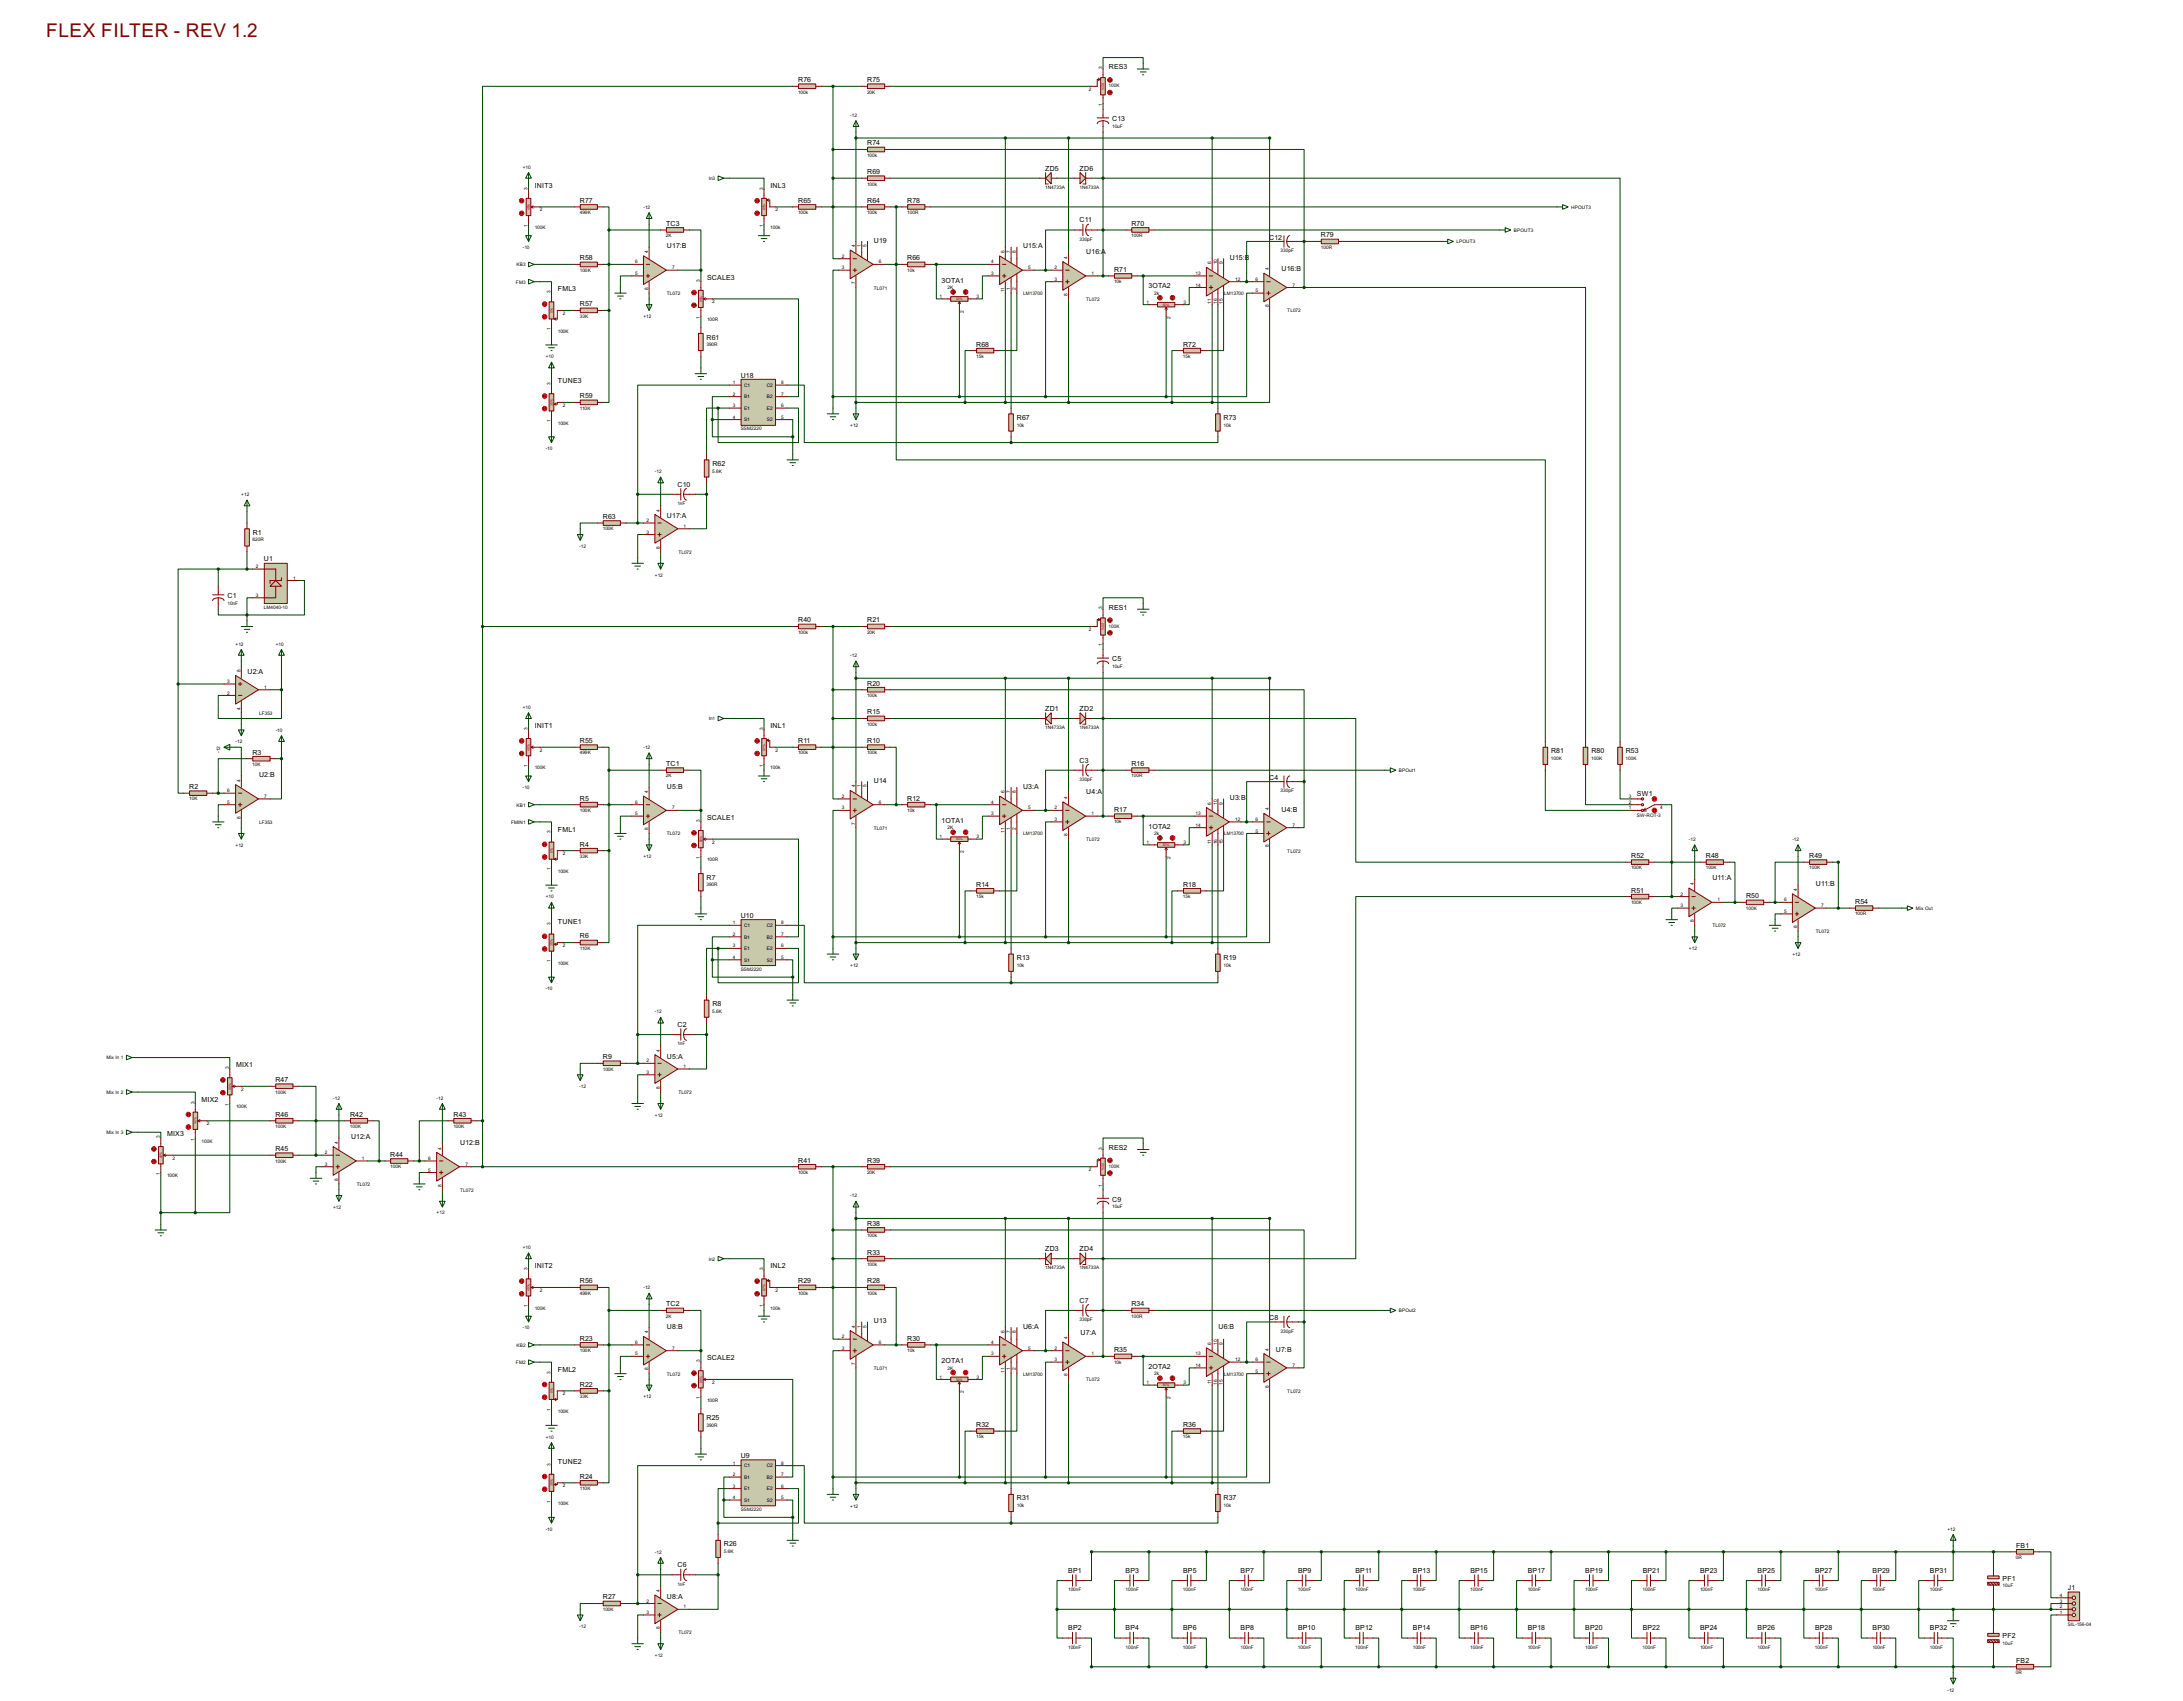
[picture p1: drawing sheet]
<svg xmlns="http://www.w3.org/2000/svg" width="965mm" height="752mm" viewBox="0 0 965 752" stroke-linecap="round" stroke-linejoin="round" font-family="sans-serif">
<defs><g id="words">
<text font-size="9.4" fill="#800000" x="20.4" y="16.5">FLEX FILTER - REV 1.2</text>
<g font-size="3.5">
<text x="490.2" y="30.6">RES3</text>
<text x="352.9" y="36.3">R76</text>
<text x="383.4" y="36.3">R75</text>
<text x="491.8" y="53.6">C13</text>
<text x="383.4" y="64.2">R74</text>
<text x="383.4" y="76.9">R69</text>
<text x="462.2" y="75.5">ZD5</text>
<text x="477.4" y="75.5">ZD6</text>
<text x="236.5" y="83.1">INIT3</text>
<text x="340.6" y="83.1">INL3</text>
<text x="256.4" y="89.6">R77</text>
<text x="352.9" y="89.6">R65</text>
<text x="383.4" y="89.6">R64</text>
<text x="401.2" y="89.6">R78</text>
<text x="294.5" y="99.8">TC3</text>
<text x="477.4" y="98.3">C11</text>
<text x="500.3" y="99.8">R70</text>
<text x="386.4" y="107.2">U19</text>
<text x="561.2" y="105.9">C12</text>
<text x="584.1" y="104.9">R79</text>
<text x="294.9" y="109.7">U17:B</text>
<text x="452.4" y="109.7">U15:A</text>
<text x="480.3" y="112.2">U16:A</text>
<text x="256.4" y="115">R58</text>
<text x="401.2" y="115">R66</text>
<text x="543.8" y="114.8">U15:B</text>
<text x="566.7" y="119.9">U16:B</text>
<text x="312.7" y="123.7">SCALE3</text>
<text x="416.4" y="124.9">3OTA1</text>
<text x="492.6" y="120.2">R71</text>
<text x="246.7" y="128.8">FML3</text>
<text x="507.8" y="127.5">3OTA2</text>
<text x="256.4" y="135.4">R57</text>
<text x="312.4" y="150.1">R61</text>
<text x="431.7" y="153.1">R68</text>
<text x="523.1" y="153.1">R72</text>
<text x="327.5" y="166.9">U18</text>
<text x="246.7" y="169.4">TUNE3</text>
<text x="256.4" y="176">R59</text>
<text x="449.6" y="185.6">R67</text>
<text x="541" y="185.6">R73</text>
<text x="315" y="206">R62</text>
<text x="299.6" y="215.2">C10</text>
<text x="266.6" y="229.3">R63</text>
<text x="294.9" y="229.1">U17:A</text>
<text x="111.8" y="236.4">R1</text>
<text x="116.7" y="248.2">U1</text>
<text x="100.6" y="264.4">C1</text>
<text x="490.2" y="269.5">RES1</text>
<text x="352.9" y="275.1">R40</text>
<text x="383.4" y="275.1">R21</text>
<text x="491.8" y="292.3">C5</text>
<text x="109.5" y="297.7">U2:A</text>
<text x="383.4" y="303">R20</text>
<text x="383.4" y="315.7">R15</text>
<text x="462.2" y="314.2">ZD1</text>
<text x="477.4" y="314.2">ZD2</text>
<text x="236.5" y="321.8">INIT1</text>
<text x="340.6" y="321.8">INL1</text>
<text x="256.4" y="328.4">R55</text>
<text x="352.9" y="328.4">R11</text>
<text x="383.4" y="328.4">R10</text>
<text x="111.6" y="333.5">R3</text>
<text x="685.8" y="333">R81</text>
<text x="703.6" y="333">R80</text>
<text x="718.8" y="333">R53</text>
<text x="294.5" y="338.6">TC1</text>
<text x="477.4" y="337.1">C3</text>
<text x="500.3" y="338.6">R16</text>
<text x="114.6" y="343.4">U2:B</text>
<text x="386.4" y="346">U14</text>
<text x="561.2" y="344.7">C4</text>
<text x="83.7" y="348.8">R2</text>
<text x="256.4" y="353.8">R5</text>
<text x="294.9" y="348.5">U5:B</text>
<text x="401.2" y="353.8">R12</text>
<text x="452.4" y="348.5">U3:A</text>
<text x="480.3" y="351">U4:A</text>
<text x="543.8" y="353.5">U3:B</text>
<text x="723.8" y="351.8">SW1</text>
<text x="492.6" y="358.9">R17</text>
<text x="566.7" y="358.7">U4:B</text>
<text x="312.7" y="362.5">SCALE1</text>
<text x="416.4" y="363.7">1OTA1</text>
<text x="246.7" y="367.6">FML1</text>
<text x="507.8" y="366.2">1OTA2</text>
<text x="256.4" y="374.2">R4</text>
<text x="721.2" y="379.2">R52</text>
<text x="754.3" y="379.2">R48</text>
<text x="800" y="379.2">R49</text>
<text x="312.4" y="388.8">R7</text>
<text x="757.2" y="389.1">U11:A</text>
<text x="431.7" y="391.9">R14</text>
<text x="523.1" y="391.9">R18</text>
<text x="721.2" y="394.5">R51</text>
<text x="802.9" y="391.7">U11:B</text>
<text x="772" y="397">R50</text>
<text x="820.3" y="399.6">R54</text>
<text x="327.5" y="405.7">U10</text>
<text x="246.7" y="408.2">TUNE1</text>
<text x="256.4" y="414.8">R6</text>
<text x="449.6" y="424.4">R13</text>
<text x="541" y="424.4">R19</text>
<text x="315" y="444.7">R8</text>
<text x="299.6" y="453.9">C2</text>
<text x="294.9" y="467.9">U5:A</text>
<text x="104.4" y="471.7">MIX1</text>
<text x="266.6" y="468.1">R9</text>
<text x="121.8" y="478.3">R47</text>
<text x="89.2" y="486.9">MIX2</text>
<text x="121.8" y="493.5">R46</text>
<text x="154.8" y="493.5">R42</text>
<text x="200.5" y="493.5">R43</text>
<text x="73.9" y="502.2">MIX3</text>
<text x="155.2" y="503.4">U12:A</text>
<text x="121.8" y="508.8">R45</text>
<text x="203.5" y="506">U12:B</text>
<text x="490.2" y="508.2">RES2</text>
<text x="172.6" y="511.3">R44</text>
<text x="352.9" y="513.9">R41</text>
<text x="383.4" y="513.9">R39</text>
<text x="491.8" y="531.1">C9</text>
<text x="383.4" y="541.8">R38</text>
<text x="383.4" y="554.5">R33</text>
<text x="462.2" y="553">ZD3</text>
<text x="477.4" y="553">ZD4</text>
<text x="236.5" y="560.6">INIT2</text>
<text x="340.6" y="560.6">INL2</text>
<text x="256.4" y="567.2">R56</text>
<text x="352.9" y="567.2">R29</text>
<text x="383.4" y="567.2">R28</text>
<text x="477.4" y="575.8">C7</text>
<text x="294.5" y="577.4">TC2</text>
<text x="500.3" y="577.4">R34</text>
<text x="294.9" y="587.3">U8:B</text>
<text x="386.4" y="584.7">U13</text>
<text x="452.4" y="587.3">U6:A</text>
<text x="538.8" y="587.3">U6:B</text>
<text x="561.2" y="583.5">C8</text>
<text x="256.4" y="592.6">R23</text>
<text x="401.2" y="592.6">R30</text>
<text x="477.8" y="589.8">U7:A</text>
<text x="492.6" y="597.7">R35</text>
<text x="564.2" y="597.4">U7:B</text>
<text x="312.7" y="601.2">SCALE2</text>
<text x="416.4" y="602.4">2OTA1</text>
<text x="507.8" y="605">2OTA2</text>
<text x="246.7" y="606.3">FML2</text>
<text x="256.4" y="612.9">R22</text>
<text x="312.4" y="627.6">R25</text>
<text x="431.7" y="630.7">R32</text>
<text x="523.1" y="630.7">R36</text>
<text x="246.7" y="647">TUNE2</text>
<text x="327.5" y="644.4">U9</text>
<text x="256.4" y="653.6">R24</text>
<text x="449.6" y="663.2">R31</text>
<text x="541" y="663.2">R37</text>
<text x="320.1" y="683.5">R26</text>
<text x="891.4" y="684">FB1</text>
<text x="299.6" y="692.7">C6</text>
<text x="472.3" y="695.2">BP1</text>
<text x="497.7" y="695.2">BP3</text>
<text x="523.1" y="695.2">BP5</text>
<text x="548.5" y="695.2">BP7</text>
<text x="573.9" y="695.2">BP9</text>
<text x="599.3" y="695.2">BP11</text>
<text x="624.7" y="695.2">BP13</text>
<text x="650.1" y="695.2">BP15</text>
<text x="675.5" y="695.2">BP17</text>
<text x="700.9" y="695.2">BP19</text>
<text x="726.3" y="695.2">BP21</text>
<text x="751.7" y="695.2">BP23</text>
<text x="777.1" y="695.2">BP25</text>
<text x="802.5" y="695.2">BP27</text>
<text x="827.9" y="695.2">BP29</text>
<text x="853.3" y="695.2">BP31</text>
<text x="885.5" y="698.7">PF1</text>
<text x="266.6" y="706.9">R27</text>
<text x="294.9" y="706.6">U8:A</text>
<text x="914.3" y="702.8">J1</text>
<text x="472.3" y="720.6">BP2</text>
<text x="497.7" y="720.6">BP4</text>
<text x="523.1" y="720.6">BP6</text>
<text x="548.5" y="720.6">BP8</text>
<text x="573.9" y="720.6">BP10</text>
<text x="599.3" y="720.6">BP12</text>
<text x="624.7" y="720.6">BP14</text>
<text x="650.1" y="720.6">BP16</text>
<text x="675.5" y="720.6">BP18</text>
<text x="700.9" y="720.6">BP20</text>
<text x="726.3" y="720.6">BP22</text>
<text x="751.7" y="720.6">BP24</text>
<text x="777.1" y="720.6">BP26</text>
<text x="802.5" y="720.6">BP28</text>
<text x="827.9" y="720.6">BP30</text>
<text x="853.3" y="720.6">BP32</text>
<text x="885.5" y="724.1">PF2</text>
<text x="891.4" y="734.8">FB2</text>
</g>
<g font-size="2.4">
<text x="487.3" y="30.5" transform="rotate(-90 487.3 30.5)">3</text>
<text x="352.9" y="41.4">100k</text>
<text x="383.4" y="41.4">20K</text>
<text x="481.5" y="40.2">2</text>
<text x="490.2" y="38.7">100K</text>
<text x="487.3" y="46.9" transform="rotate(-90 487.3 46.9)">1</text>
<text x="375.9" y="51.6">-12</text>
<text x="491.7" y="56.4">10uF</text>
<text x="383.4" y="69.3">100k</text>
<text x="231.2" y="74.5">+10</text>
<text x="233.3" y="83.9" transform="rotate(-90 233.3 83.9)">3</text>
<text x="313.3" y="79.6">In3</text>
<text x="337.4" y="83.9" transform="rotate(-90 337.4 83.9)">3</text>
<text x="383.4" y="82">100k</text>
<text x="462.1" y="83.5">1N4733A</text>
<text x="477.3" y="83.5">1N4733A</text>
<text x="238.8" y="93.5">2</text>
<text x="256.4" y="94.7">499K</text>
<text x="284.5" y="92.3">-12</text>
<text x="342.9" y="93.5">2</text>
<text x="352.9" y="94.7">100k</text>
<text x="383.4" y="94.7">100k</text>
<text x="401.1" y="94.7">100R</text>
<text x="694.7" y="92.3">HPOUT3</text>
<text x="233.3" y="100.2" transform="rotate(-90 233.3 100.2)">1</text>
<text x="236.4" y="101.3">100K</text>
<text x="337.4" y="100.3" transform="rotate(-90 337.4 100.3)">1</text>
<text x="340.6" y="101.3">100k</text>
<text x="294.5" y="104.9">2K</text>
<text x="477.3" y="106.4">330pF</text>
<text x="500.2" y="104.9">100R</text>
<text x="643.9" y="107.5">LPOUT3</text>
<text x="669.3" y="102.4">BPOUT3</text>
<text x="231.2" y="110.1">-10</text>
<text x="286.6" y="111.8" transform="rotate(-90 286.6 111.8)">4</text>
<text x="372.3" y="114">2</text>
<text x="378.1" y="109.3" transform="rotate(-90 378.1 109.3)">4</text>
<text x="380.6" y="109.3" transform="rotate(-90 380.6 109.3)">1</text>
<text x="383.1" y="109.3" transform="rotate(-90 383.1 109.3)">5</text>
<text x="444.1" y="111.8" transform="rotate(-90 444.1 111.8)">6</text>
<text x="446.6" y="111.8" transform="rotate(-90 446.6 111.8)">7</text>
<text x="449.2" y="111.8" transform="rotate(-90 449.2 111.8)">8</text>
<text x="566.2" y="111.5">330pF</text>
<text x="584" y="110">100R</text>
<text x="228.4" y="117.7">KB3</text>
<text x="280.8" y="116.4">6</text>
<text x="297.2" y="119">7</text>
<text x="372.3" y="119">3</text>
<text x="388.6" y="116.4">6</text>
<text x="438.3" y="116.4">4</text>
<text x="454.7" y="119">5</text>
<text x="466.2" y="119">2</text>
<text x="472.1" y="114.3" transform="rotate(-90 472.1 114.3)">4</text>
<text x="535.6" y="116.8" transform="rotate(-90 535.6 116.8)">6</text>
<text x="538.1" y="116.9" transform="rotate(-90 538.1 116.9)">10</text>
<text x="540.6" y="116.9" transform="rotate(-90 540.6 116.9)">9</text>
<text x="560.9" y="119.4" transform="rotate(-90 560.9 119.4)">4</text>
<text x="228.1" y="125.3">FM3</text>
<text x="256.4" y="120.1">100K</text>
<text x="280.8" y="121.6">5</text>
<text x="309.5" y="124.5" transform="rotate(-90 309.5 124.5)">3</text>
<text x="378.1" y="125.6" transform="rotate(-90 378.1 125.6)">7</text>
<text x="401.1" y="120.1">10k</text>
<text x="438.3" y="121.6">3</text>
<text x="466.2" y="124.1">3</text>
<text x="482.6" y="121.6">1</text>
<text x="492.6" y="125.1">10k</text>
<text x="528.6" y="121.6">13</text>
<text x="546.1" y="124.1">12</text>
<text x="555.1" y="124.1">6</text>
<text x="243.4" y="129.5" transform="rotate(-90 243.4 129.5)">3</text>
<text x="286.6" y="128.2" transform="rotate(-90 286.6 128.2)">8</text>
<text x="294.9" y="130.5">TL072</text>
<text x="386.3" y="127.9">TL071</text>
<text x="415.4" y="131.7">1</text>
<text x="418.9" y="127.8">2K</text>
<text x="431.8" y="131.7">3</text>
<text x="444.1" y="129.2" transform="rotate(-90 444.1 129.2)">11</text>
<text x="446.6" y="128.2" transform="rotate(-90 446.6 128.2)">1</text>
<text x="449.2" y="128.2" transform="rotate(-90 449.2 128.2)">2</text>
<text x="452.3" y="130.5">LM13700</text>
<text x="472" y="130.7" transform="rotate(-90 472 130.7)">8</text>
<text x="510.4" y="130.4">2k</text>
<text x="528.6" y="126.7">14</text>
<text x="541.2" y="130.5">LM13700</text>
<text x="555.1" y="129.1">5</text>
<text x="571.5" y="126.7">7</text>
<text x="315" y="134.1">2</text>
<text x="480.3" y="133.1">TL072</text>
<text x="506.9" y="134.3">1</text>
<text x="523.3" y="134.3">3</text>
<text x="535.5" y="134.2" transform="rotate(-90 535.5 134.2)">11</text>
<text x="538.1" y="134.4" transform="rotate(-90 538.1 134.4)">16</text>
<text x="540.6" y="134.4" transform="rotate(-90 540.6 134.4)">15</text>
<text x="561" y="135.8" transform="rotate(-90 561 135.8)">8</text>
<text x="248.9" y="139.2">2</text>
<text x="256.4" y="140.4">33K</text>
<text x="284.5" y="140.5">+12</text>
<text x="309.5" y="140.9" transform="rotate(-90 309.5 140.9)">1</text>
<text x="312.6" y="141.9">100R</text>
<text x="426.2" y="138.3" transform="rotate(-90 426.2 138.3)">2</text>
<text x="517.6" y="140.9" transform="rotate(-90 517.6 140.9)">2</text>
<text x="569.2" y="138.1">TL072</text>
<text x="243.4" y="146" transform="rotate(-90 243.4 146)">1</text>
<text x="246.6" y="147">100K</text>
<text x="312.4" y="153">390R</text>
<text x="241.3" y="158.3">+10</text>
<text x="431.6" y="158.2">15k</text>
<text x="523.1" y="158.2">15k</text>
<text x="243.5" y="170.2" transform="rotate(-90 243.5 170.2)">3</text>
<text x="324" y="169.8">1</text>
<text x="329" y="171">C1</text>
<text x="339" y="171">C2</text>
<text x="345.5" y="169.8">8</text>
<text x="248.9" y="179.9">2</text>
<text x="324" y="174.9">2</text>
<text x="324" y="179.9">3</text>
<text x="329" y="176.1">B1</text>
<text x="339.1" y="176.1">B2</text>
<text x="345.5" y="174.9">7</text>
<text x="345.5" y="179.9">6</text>
<text x="256.4" y="181.1">110K</text>
<text x="324" y="185.1">4</text>
<text x="329" y="181.2">E1</text>
<text x="339.1" y="181.2">E2</text>
<text x="345.5" y="185.1">5</text>
<text x="243.4" y="186.6" transform="rotate(-90 243.4 186.6)">1</text>
<text x="246.6" y="187.7">100K</text>
<text x="327.5" y="190.2">SSM2220</text>
<text x="329" y="186.3">S1</text>
<text x="339.1" y="186.3">S2</text>
<text x="375.9" y="188.8">+12</text>
<text x="449.6" y="188.5">10k</text>
<text x="541" y="188.5">10k</text>
<text x="241.3" y="199">-10</text>
<text x="289.6" y="209.1">-12</text>
<text x="314.9" y="208.8">5.6K</text>
<text x="106.7" y="219.3">+12</text>
<text x="291.7" y="226.1" transform="rotate(-90 291.7 226.1)">4</text>
<text x="299.5" y="223.2">1nF</text>
<text x="285.9" y="230.7">2</text>
<text x="302.3" y="233.3">1</text>
<text x="111.7" y="239.3">820R</text>
<text x="266.5" y="234.4">100K</text>
<text x="285.9" y="235.9">3</text>
<text x="256.1" y="242.1">-12</text>
<text x="291.7" y="242.5" transform="rotate(-90 291.7 242.5)">8</text>
<text x="299.9" y="244.8">TL072</text>
<text x="113.2" y="251.1">2</text>
<text x="129.6" y="256.1">1</text>
<text x="289.6" y="254.8">+12</text>
<text x="113.2" y="263.8">3</text>
<text x="100.6" y="267.3">10nF</text>
<text x="116.7" y="268.9">LM4040-10</text>
<text x="487.3" y="269.3" transform="rotate(-90 487.3 269.3)">3</text>
<text x="352.9" y="280.1">100k</text>
<text x="383.4" y="280.1">20K</text>
<text x="481.5" y="278.9">2</text>
<text x="490.2" y="277.4">100K</text>
<text x="104.2" y="285.3">+12</text>
<text x="121.9" y="285.3">+10</text>
<text x="487.3" y="285.7" transform="rotate(-90 487.3 285.7)">1</text>
<text x="375.9" y="290.4">-12</text>
<text x="106.3" y="297.2" transform="rotate(-90 106.3 297.2)">8</text>
<text x="491.7" y="295.2">10uF</text>
<text x="100.5" y="301.9">3</text>
<text x="116.9" y="304.5">1</text>
<text x="100.5" y="306.9">2</text>
<text x="383.4" y="308.1">100k</text>
<text x="106.3" y="313.6" transform="rotate(-90 106.3 313.6)">4</text>
<text x="114.5" y="315.9">LF353</text>
<text x="231.2" y="313.3">+10</text>
<text x="121.9" y="323.4">-10</text>
<text x="233.3" y="322.6" transform="rotate(-90 233.3 322.6)">3</text>
<text x="313.3" y="318.3">In1</text>
<text x="337.4" y="322.6" transform="rotate(-90 337.4 322.6)">3</text>
<text x="383.4" y="320.8">100k</text>
<text x="462.1" y="322.3">1N4733A</text>
<text x="477.3" y="322.3">1N4733A</text>
<text x="104.2" y="328.5">-12</text>
<text x="97.3" y="332.8" transform="rotate(-90 97.3 332.8)">-12</text>
<text x="238.8" y="332.3">2</text>
<text x="256.4" y="333.5">499K</text>
<text x="284.5" y="331">-12</text>
<text x="342.9" y="332.3">2</text>
<text x="352.9" y="333.5">100k</text>
<text x="383.4" y="333.5">100k</text>
<text x="685.8" y="335.9">100K</text>
<text x="703.6" y="335.9">100K</text>
<text x="718.8" y="335.9">100K</text>
<text x="111.6" y="338.6">10K</text>
<text x="233.3" y="339" transform="rotate(-90 233.3 339)">1</text>
<text x="236.4" y="340.1">100K</text>
<text x="337.4" y="339" transform="rotate(-90 337.4 339)">1</text>
<text x="340.6" y="340.1">100k</text>
<text x="618.5" y="341.2">BPOut1</text>
<text x="106.3" y="345.5" transform="rotate(-90 106.3 345.5)">4</text>
<text x="294.5" y="343.6">2K</text>
<text x="378.1" y="348" transform="rotate(-90 378.1 348)">4</text>
<text x="477.3" y="345.1">330pF</text>
<text x="500.2" y="343.6">100R</text>
<text x="83.6" y="353.8">10K</text>
<text x="100.5" y="350.2">6</text>
<text x="116.9" y="352.7">7</text>
<text x="231.2" y="348.8">-10</text>
<text x="286.6" y="350.6" transform="rotate(-90 286.6 350.6)">4</text>
<text x="372.3" y="352.7">2</text>
<text x="380.6" y="348" transform="rotate(-90 380.6 348)">1</text>
<text x="383.1" y="348" transform="rotate(-90 383.1 348)">5</text>
<text x="444.1" y="350.6" transform="rotate(-90 444.1 350.6)">6</text>
<text x="446.6" y="350.5" transform="rotate(-90 446.6 350.5)">7</text>
<text x="449.2" y="350.6" transform="rotate(-90 449.2 350.6)">8</text>
<text x="472.1" y="353.1" transform="rotate(-90 472.1 353.1)">4</text>
<text x="566.2" y="350.2">330pF</text>
<text x="720.2" y="352.7">3</text>
<text x="100.5" y="355.3">5</text>
<text x="228.4" y="356.4">KB1</text>
<text x="256.4" y="358.9">100K</text>
<text x="280.8" y="355.3">6</text>
<text x="297.2" y="357.7">7</text>
<text x="372.3" y="357.7">3</text>
<text x="388.6" y="355.3">6</text>
<text x="401.1" y="358.9">10k</text>
<text x="438.3" y="355.3">4</text>
<text x="454.7" y="357.7">5</text>
<text x="466.2" y="357.7">2</text>
<text x="535.6" y="355.6" transform="rotate(-90 535.6 355.6)">6</text>
<text x="538.1" y="355.6" transform="rotate(-90 538.1 355.6)">10</text>
<text x="540.6" y="355.6" transform="rotate(-90 540.6 355.6)">9</text>
<text x="560.9" y="358.2" transform="rotate(-90 560.9 358.2)">4</text>
<text x="720.2" y="355.3">2</text>
<text x="720.2" y="357.7">1</text>
<text x="734.1" y="357.7">4</text>
<text x="106.3" y="361.9" transform="rotate(-90 106.3 361.9)">8</text>
<text x="114.5" y="364.2">LF353</text>
<text x="225.9" y="364.1">FMIN1</text>
<text x="280.8" y="360.3">5</text>
<text x="309.5" y="363.3" transform="rotate(-90 309.5 363.3)">3</text>
<text x="378.1" y="364.4" transform="rotate(-90 378.1 364.4)">7</text>
<text x="438.3" y="360.3">3</text>
<text x="466.2" y="362.9">3</text>
<text x="482.6" y="360.3">1</text>
<text x="492.6" y="364">10k</text>
<text x="528.6" y="365.4">14</text>
<text x="528.6" y="360.3">13</text>
<text x="546.1" y="362.9">12</text>
<text x="555.1" y="362.9">6</text>
<text x="571.5" y="365.4">7</text>
<text x="723.7" y="360.9">SW-ROT-3</text>
<text x="243.4" y="368.4" transform="rotate(-90 243.4 368.4)">3</text>
<text x="286.6" y="367" transform="rotate(-90 286.6 367)">8</text>
<text x="294.9" y="369.3">TL072</text>
<text x="386.3" y="366.7">TL071</text>
<text x="415.4" y="370.4">1</text>
<text x="418.9" y="366.6">2K</text>
<text x="431.8" y="370.4">3</text>
<text x="444.1" y="367.9" transform="rotate(-90 444.1 367.9)">11</text>
<text x="446.7" y="366.9" transform="rotate(-90 446.7 366.9)">1</text>
<text x="449.2" y="366.9" transform="rotate(-90 449.2 366.9)">2</text>
<text x="452.3" y="369.3">LM13700</text>
<text x="472" y="369.5" transform="rotate(-90 472 369.5)">8</text>
<text x="480.3" y="371.8">TL072</text>
<text x="510.4" y="369.1">2k</text>
<text x="541.2" y="369.3">LM13700</text>
<text x="555.1" y="368">5</text>
<text x="746.8" y="371.7">-12</text>
<text x="792.5" y="371.7">-12</text>
<text x="104.2" y="374.2">+12</text>
<text x="248.9" y="378">2</text>
<text x="315" y="372.9">2</text>
<text x="426.2" y="377.1" transform="rotate(-90 426.2 377.1)">2</text>
<text x="506.9" y="373">1</text>
<text x="523.3" y="373">3</text>
<text x="535.5" y="373" transform="rotate(-90 535.5 373)">11</text>
<text x="538.1" y="373.2" transform="rotate(-90 538.1 373.2)">16</text>
<text x="540.6" y="373.2" transform="rotate(-90 540.6 373.2)">15</text>
<text x="560.9" y="374.5" transform="rotate(-90 560.9 374.5)">8</text>
<text x="569.2" y="376.9">TL072</text>
<text x="256.4" y="379.2">33K</text>
<text x="284.5" y="379.3">+12</text>
<text x="309.5" y="379.7" transform="rotate(-90 309.5 379.7)">1</text>
<text x="312.6" y="380.7">100R</text>
<text x="517.6" y="379.7" transform="rotate(-90 517.6 379.7)">2</text>
<text x="243.5" y="384.7" transform="rotate(-90 243.5 384.7)">1</text>
<text x="246.6" y="385.8">100K</text>
<text x="721.2" y="384.3">100K</text>
<text x="754.2" y="384.3">100K</text>
<text x="799.9" y="384.3">100K</text>
<text x="312.4" y="391.7">390R</text>
<text x="743" y="395.8">2</text>
<text x="748.9" y="391.2" transform="rotate(-90 748.9 391.2)">4</text>
<text x="794.6" y="393.7" transform="rotate(-90 794.6 393.7)">4</text>
<text x="241.3" y="397.1">+10</text>
<text x="431.6" y="397">15k</text>
<text x="523.1" y="397">15k</text>
<text x="721.2" y="399.5">100K</text>
<text x="743" y="401">3</text>
<text x="759.5" y="398.4">1</text>
<text x="788.8" y="398.4">6</text>
<text x="805.2" y="401">7</text>
<text x="748.9" y="407.6" transform="rotate(-90 748.9 407.6)">8</text>
<text x="772" y="402.1">100K</text>
<text x="788.8" y="403.5">5</text>
<text x="820.2" y="404.6">100R</text>
<text x="847.1" y="402.2">Mix Out</text>
<text x="243.4" y="408.9" transform="rotate(-90 243.4 408.9)">3</text>
<text x="324" y="408.6">1</text>
<text x="324" y="413.7">2</text>
<text x="329" y="409.8">C1</text>
<text x="339" y="409.8">C2</text>
<text x="345.5" y="408.6">8</text>
<text x="345.5" y="413.7">7</text>
<text x="757.1" y="409.9">TL072</text>
<text x="794.6" y="410.1" transform="rotate(-90 794.6 410.1)">8</text>
<text x="802.9" y="412.5">TL072</text>
<text x="248.9" y="418.6">2</text>
<text x="256.4" y="419.8">110K</text>
<text x="324" y="418.8">3</text>
<text x="329" y="414.9">B1</text>
<text x="329" y="420">E1</text>
<text x="339.1" y="414.9">B2</text>
<text x="339.1" y="420">E2</text>
<text x="345.5" y="418.8">6</text>
<text x="746.8" y="420">+12</text>
<text x="243.4" y="425.4" transform="rotate(-90 243.4 425.4)">1</text>
<text x="324" y="423.8">4</text>
<text x="329" y="425">S1</text>
<text x="339.1" y="425">S2</text>
<text x="345.5" y="423.8">5</text>
<text x="792.5" y="422.5">+12</text>
<text x="246.6" y="426.4">100K</text>
<text x="327.5" y="429">SSM2220</text>
<text x="375.9" y="427.6">+12</text>
<text x="449.6" y="427.3">10k</text>
<text x="541" y="427.3">10k</text>
<text x="241.3" y="437.7">-10</text>
<text x="289.6" y="447.9">-12</text>
<text x="314.9" y="447.6">5.6K</text>
<text x="299.5" y="462">1nF</text>
<text x="291.7" y="464.9" transform="rotate(-90 291.7 464.9)">4</text>
<text x="47.1" y="468.2">Mix In 1</text>
<text x="101.2" y="472.5" transform="rotate(-90 101.2 472.5)">3</text>
<text x="266.5" y="473.2">100K</text>
<text x="285.9" y="469.6">2</text>
<text x="302.3" y="472.1">1</text>
<text x="285.9" y="474.6">3</text>
<text x="47.1" y="483.5">Mix In 2</text>
<text x="106.7" y="482.1">2</text>
<text x="121.7" y="483.3">100K</text>
<text x="147.3" y="486">-12</text>
<text x="193.1" y="486">-12</text>
<text x="256.1" y="480.9">-12</text>
<text x="291.7" y="481.3" transform="rotate(-90 291.7 481.3)">8</text>
<text x="299.9" y="483.6">TL072</text>
<text x="86" y="487.7" transform="rotate(-90 86 487.7)">3</text>
<text x="101.2" y="488.9" transform="rotate(-90 101.2 488.9)">1</text>
<text x="104.4" y="489.9">100K</text>
<text x="91.5" y="497.4">2</text>
<text x="289.6" y="493.6">+12</text>
<text x="47.1" y="501.2">Mix In 3</text>
<text x="70.7" y="503" transform="rotate(-90 70.7 503)">3</text>
<text x="121.7" y="498.6">100K</text>
<text x="154.8" y="498.6">100K</text>
<text x="200.5" y="498.6">100K</text>
<text x="86" y="504.1" transform="rotate(-90 86 504.1)">1</text>
<text x="89.1" y="505.2">100K</text>
<text x="149.5" y="505.5" transform="rotate(-90 149.5 505.5)">4</text>
<text x="195.2" y="508.1" transform="rotate(-90 195.2 508.1)">4</text>
<text x="487.3" y="508" transform="rotate(-90 487.3 508)">3</text>
<text x="76.2" y="512.6">2</text>
<text x="121.7" y="513.8">100K</text>
<text x="143.7" y="515.3">3</text>
<text x="143.7" y="510.2">2</text>
<text x="160" y="512.7">1</text>
<text x="189.4" y="512.7">6</text>
<text x="205.8" y="515.3">7</text>
<text x="70.7" y="519.4" transform="rotate(-90 70.7 519.4)">1</text>
<text x="73.9" y="520.4">100K</text>
<text x="149.5" y="521.9" transform="rotate(-90 149.5 521.9)">8</text>
<text x="172.5" y="516.4">100K</text>
<text x="189.4" y="517.8">5</text>
<text x="352.9" y="518.9">100k</text>
<text x="383.4" y="518.9">20K</text>
<text x="481.5" y="517.7">2</text>
<text x="490.2" y="516.2">100K</text>
<text x="157.7" y="524.2">TL072</text>
<text x="195.2" y="524.4" transform="rotate(-90 195.2 524.4)">8</text>
<text x="203.4" y="526.8">TL072</text>
<text x="487.3" y="524.4" transform="rotate(-90 487.3 524.4)">1</text>
<text x="375.9" y="529.2">-12</text>
<text x="491.7" y="534">10uF</text>
<text x="147.3" y="534.3">+12</text>
<text x="193.1" y="536.8">+12</text>
<text x="383.4" y="546.8">100k</text>
<text x="231.2" y="552">+10</text>
<text x="313.3" y="557.1">In2</text>
<text x="233.3" y="561.4" transform="rotate(-90 233.3 561.4)">3</text>
<text x="337.4" y="561.4" transform="rotate(-90 337.4 561.4)">3</text>
<text x="383.4" y="559.5">100k</text>
<text x="462.1" y="561.1">1N4733A</text>
<text x="477.3" y="561.1">1N4733A</text>
<text x="284.5" y="569.8">-12</text>
<text x="238.8" y="571">2</text>
<text x="256.4" y="572.2">499K</text>
<text x="342.9" y="571">2</text>
<text x="352.9" y="572.2">100k</text>
<text x="383.4" y="572.2">100k</text>
<text x="233.3" y="577.8" transform="rotate(-90 233.3 577.8)">1</text>
<text x="236.4" y="578.8">100K</text>
<text x="337.4" y="577.8" transform="rotate(-90 337.4 577.8)">1</text>
<text x="340.6" y="578.8">100k</text>
<text x="618.5" y="580">BPOut2</text>
<text x="231.2" y="587.6">-10</text>
<text x="294.5" y="582.4">2K</text>
<text x="378.1" y="586.8" transform="rotate(-90 378.1 586.8)">4</text>
<text x="380.6" y="586.8" transform="rotate(-90 380.6 586.8)">1</text>
<text x="383.1" y="586.8" transform="rotate(-90 383.1 586.8)">5</text>
<text x="477.3" y="583.9">330pF</text>
<text x="500.2" y="582.4">100R</text>
<text x="286.6" y="589.3" transform="rotate(-90 286.6 589.3)">4</text>
<text x="372.3" y="591.5">2</text>
<text x="444.1" y="589.3" transform="rotate(-90 444.1 589.3)">6</text>
<text x="446.7" y="589.3" transform="rotate(-90 446.7 589.3)">7</text>
<text x="449.2" y="589.3" transform="rotate(-90 449.2 589.3)">8</text>
<text x="472.1" y="591.9" transform="rotate(-90 472.1 591.9)">4</text>
<text x="566.2" y="589">330pF</text>
<text x="228.4" y="595.2">KB2</text>
<text x="256.4" y="597.6">100K</text>
<text x="280.8" y="599.1">5</text>
<text x="280.8" y="594">6</text>
<text x="297.2" y="596.6">7</text>
<text x="372.3" y="596.6">3</text>
<text x="388.6" y="594">6</text>
<text x="401.1" y="597.6">10k</text>
<text x="438.3" y="599.1">3</text>
<text x="438.3" y="594">4</text>
<text x="454.7" y="596.6">5</text>
<text x="466.2" y="596.6">2</text>
<text x="482.6" y="599.1">1</text>
<text x="528.6" y="599.1">13</text>
<text x="535.5" y="594.4" transform="rotate(-90 535.5 594.4)">6</text>
<text x="538.1" y="594.4" transform="rotate(-90 538.1 594.4)">10</text>
<text x="540.6" y="594.4" transform="rotate(-90 540.6 594.4)">9</text>
<text x="561" y="596.9" transform="rotate(-90 561 596.9)">4</text>
<text x="228.1" y="602.8">FM2</text>
<text x="286.6" y="605.7" transform="rotate(-90 286.6 605.7)">8</text>
<text x="309.5" y="602" transform="rotate(-90 309.5 602)">3</text>
<text x="378.1" y="603.2" transform="rotate(-90 378.1 603.2)">7</text>
<text x="386.3" y="605.5">TL071</text>
<text x="418.9" y="605.4">2K</text>
<text x="446.6" y="605.7" transform="rotate(-90 446.6 605.7)">1</text>
<text x="449.2" y="605.7" transform="rotate(-90 449.2 605.7)">2</text>
<text x="466.2" y="601.6">3</text>
<text x="492.6" y="602.7">10k</text>
<text x="528.6" y="604.2">14</text>
<text x="546.1" y="601.6">12</text>
<text x="555.1" y="601.6">6</text>
<text x="571.5" y="604.2">7</text>
<text x="243.4" y="607.1" transform="rotate(-90 243.4 607.1)">3</text>
<text x="294.9" y="608">TL072</text>
<text x="315" y="611.7">2</text>
<text x="415.4" y="609.3">1</text>
<text x="431.8" y="609.3">3</text>
<text x="444.1" y="606.7" transform="rotate(-90 444.1 606.7)">11</text>
<text x="452.3" y="608">LM13700</text>
<text x="472.1" y="608.2" transform="rotate(-90 472.1 608.2)">8</text>
<text x="480.3" y="610.6">TL072</text>
<text x="506.9" y="611.8">1</text>
<text x="510.4" y="607.9">2k</text>
<text x="523.3" y="611.8">3</text>
<text x="535.6" y="611.8" transform="rotate(-90 535.6 611.8)">11</text>
<text x="538.1" y="612" transform="rotate(-90 538.1 612)">16</text>
<text x="540.6" y="612" transform="rotate(-90 540.6 612)">15</text>
<text x="541.2" y="608">LM13700</text>
<text x="555.1" y="606.7">5</text>
<text x="248.9" y="616.7">2</text>
<text x="256.4" y="618">33K</text>
<text x="426.2" y="615.9" transform="rotate(-90 426.2 615.9)">2</text>
<text x="561" y="613.3" transform="rotate(-90 561 613.3)">8</text>
<text x="569.2" y="615.7">TL072</text>
<text x="243.4" y="623.5" transform="rotate(-90 243.4 623.5)">1</text>
<text x="284.5" y="618.1">+12</text>
<text x="309.5" y="618.4" transform="rotate(-90 309.5 618.4)">1</text>
<text x="312.6" y="619.5">100R</text>
<text x="517.6" y="618.4" transform="rotate(-90 517.6 618.4)">2</text>
<text x="246.6" y="624.6">100K</text>
<text x="241.3" y="635.9">+10</text>
<text x="312.4" y="630.5">390R</text>
<text x="431.6" y="635.7">15k</text>
<text x="523.1" y="635.7">15k</text>
<text x="243.5" y="647.8" transform="rotate(-90 243.5 647.8)">3</text>
<text x="324" y="647.4">1</text>
<text x="345.5" y="647.4">8</text>
<text x="324" y="652.4">2</text>
<text x="329" y="648.6">C1</text>
<text x="329" y="653.6">B1</text>
<text x="339" y="648.6">C2</text>
<text x="339.1" y="653.6">B2</text>
<text x="345.5" y="652.4">7</text>
<text x="248.9" y="657.4">2</text>
<text x="256.4" y="658.6">110K</text>
<text x="324" y="657.5">3</text>
<text x="329" y="658.7">E1</text>
<text x="339.1" y="658.7">E2</text>
<text x="345.5" y="657.5">6</text>
<text x="243.4" y="664.1" transform="rotate(-90 243.4 664.1)">1</text>
<text x="246.6" y="665.2">100K</text>
<text x="324" y="662.6">4</text>
<text x="329" y="663.8">S1</text>
<text x="339.1" y="663.8">S2</text>
<text x="345.5" y="662.6">5</text>
<text x="327.5" y="667.7">SSM2220</text>
<text x="375.9" y="666.3">+12</text>
<text x="449.6" y="666.1">10k</text>
<text x="541" y="666.1">10k</text>
<text x="241.3" y="676.5">-10</text>
<text x="861.1" y="676.5">+12</text>
<text x="289.6" y="686.7">-12</text>
<text x="320" y="686.4">5.6K</text>
<text x="891.4" y="689.1">0R</text>
<text x="299.5" y="700.8">1nF</text>
<text x="885.4" y="701.6">10uF</text>
<text x="291.7" y="703.6" transform="rotate(-90 291.7 703.6)">4</text>
<text x="472.3" y="703.3">100nF</text>
<text x="497.7" y="703.3">100nF</text>
<text x="523.1" y="703.3">100nF</text>
<text x="548.5" y="703.3">100nF</text>
<text x="573.9" y="703.3">100nF</text>
<text x="599.3" y="703.3">100nF</text>
<text x="624.7" y="703.3">100nF</text>
<text x="650.1" y="703.3">100nF</text>
<text x="675.5" y="703.3">100nF</text>
<text x="700.9" y="703.3">100nF</text>
<text x="726.3" y="703.3">100nF</text>
<text x="751.7" y="703.3">100nF</text>
<text x="777.1" y="703.3">100nF</text>
<text x="802.5" y="703.3">100nF</text>
<text x="827.9" y="703.3">100nF</text>
<text x="853.3" y="703.3">100nF</text>
<text x="910.7" y="705.8">4</text>
<text x="266.5" y="711.9">100K</text>
<text x="285.9" y="713.4">3</text>
<text x="285.9" y="708.3">2</text>
<text x="302.3" y="710.9">1</text>
<text x="910.7" y="713.4">1</text>
<text x="910.7" y="710.9">2</text>
<text x="910.7" y="708.3">3</text>
<text x="256.1" y="719.7">-12</text>
<text x="914.2" y="718.5">SIL-156-04</text>
<text x="291.7" y="720" transform="rotate(-90 291.7 720)">8</text>
<text x="299.9" y="722.3">TL072</text>
<text x="472.3" y="728.7">100nF</text>
<text x="497.7" y="728.7">100nF</text>
<text x="523.1" y="728.7">100nF</text>
<text x="548.5" y="728.7">100nF</text>
<text x="573.9" y="728.7">100nF</text>
<text x="599.3" y="728.7">100nF</text>
<text x="624.7" y="728.7">100nF</text>
<text x="650.1" y="728.7">100nF</text>
<text x="675.5" y="728.7">100nF</text>
<text x="700.9" y="728.7">100nF</text>
<text x="726.3" y="728.7">100nF</text>
<text x="751.7" y="728.7">100nF</text>
<text x="777.1" y="728.7">100nF</text>
<text x="802.5" y="728.7">100nF</text>
<text x="827.9" y="728.7">100nF</text>
<text x="853.3" y="728.7">100nF</text>
<text x="885.4" y="727">10uF</text>
<text x="289.6" y="732.4">+12</text>
<text x="891.4" y="739.9">0R</text>
<text x="861.1" y="747.6">-12</text>
</g>
<g font-size="1.7" fill="#c00000">
<text x="487.1" y="36.7" transform="rotate(90 487.1 36.7)">85%</text>
<text x="234.3" y="92.9" transform="rotate(-90 234.3 92.9)">45%</text>
<text x="338.4" y="92.9" transform="rotate(-90 338.4 92.9)">87%</text>
<text x="310.5" y="133.5" transform="rotate(-90 310.5 133.5)">50%</text>
<text x="422.8" y="132.7">50%</text>
<text x="514.2" y="135.3">50%</text>
<text x="244.5" y="138.3" transform="rotate(-90 244.5 138.3)">0%</text>
<text x="244.5" y="179.3" transform="rotate(-90 244.5 179.3)">35%</text>
<text x="487.1" y="275.5" transform="rotate(90 487.1 275.5)">85%</text>
<text x="234.3" y="331.7" transform="rotate(-90 234.3 331.7)">45%</text>
<text x="338.4" y="331.7" transform="rotate(-90 338.4 331.7)">87%</text>
<text x="422.8" y="371.5">50%</text>
<text x="244.5" y="377" transform="rotate(-90 244.5 377)">0%</text>
<text x="310.5" y="372.3" transform="rotate(-90 310.5 372.3)">50%</text>
<text x="514.2" y="374">50%</text>
<text x="244.5" y="418.1" transform="rotate(-90 244.5 418.1)">35%</text>
<text x="102.2" y="481.6" transform="rotate(-90 102.2 481.6)">45%</text>
<text x="87" y="496.8" transform="rotate(-90 87 496.8)">45%</text>
<text x="71.7" y="512" transform="rotate(-90 71.7 512)">45%</text>
<text x="487.1" y="514.2" transform="rotate(90 487.1 514.2)">85%</text>
<text x="234.3" y="570.4" transform="rotate(-90 234.3 570.4)">45%</text>
<text x="338.4" y="570.5" transform="rotate(-90 338.4 570.5)">87%</text>
<text x="310.5" y="611.1" transform="rotate(-90 310.5 611.1)">50%</text>
<text x="422.8" y="610.3">50%</text>
<text x="244.4" y="615.8" transform="rotate(-90 244.4 615.8)">0%</text>
<text x="514.2" y="612.8">50%</text>
<text x="244.5" y="656.8" transform="rotate(-90 244.5 656.8)">35%</text>
</g>
</g></defs>
<g fill="none" stroke="#004000" stroke-width=".44">
<path d="M350.5 38.2h-137.1v238.7M363.2 38.2h17.8M368.3 38.2v76.2h2.6M393.7 38.2h88.9M505.5 28v-2.5h-17.8v5M378.5 58.5v48.2M487.7 45.8v2.5M487.7 58.5v63.5M322.6 78.8h15.2v5.1M368.3 78.8h12.7M368.3 66.1h12.7M378.5 61h182.9v55.9"/>
<path d="M393.7 66.1h182.9v61M393.7 78.8h66.1M444.5 61v48.3M467.4 78.8h7.6M472.5 61v50.8M482.6 78.8h233.7v248.9M536 61v53.4M233.7 81.3v2.6M233.7 99.1v2.6M238.8 91.5h15.2M266.7 91.5h2.6v10.2M287 99.1v10.2"/>
<path d="M337.8 99.1v2.6M342.9 91.5h7.6M363.2 91.5h17.8M393.7 91.5h5.1M396.3 91.5v111.8h287v124.4M411.5 91.5h276.9M238.8 116.9h15.2M266.7 116.9h12.7M269.3 101.7v35.5M269.3 101.7h22.8M299.7 119.4h10.2M304.8 101.7h5.1v17.7"/>
<path d="M309.9 119.4v5.1M370.9 119.4h-2.6v55.9M391.2 116.9h7.6M411.5 116.9h25.4M414 116.9v15.2h2.6M457.2 119.4h7.6M475 101.7h-12.7v17.7M485.2 101.7h12.7M510.6 101.7h152.4M563.9 106.7h-12.7v17.8M574.1 106.7h7.6M594.4 106.7h43.2"/>
<path d="M238.8 124.5h5.1v5.1M248.9 137.2h5.1M266.7 137.2h2.6M269.3 137.2v40.7h-2.6M279.4 122h-5.1v5.1M287 129.6v2.5M309.9 139.8v5M315 132.1h38.1v43.2h-5.1M378.5 127.1v53.3M424.2 137.2v38.1M436.9 122h-2.5v10.1h-2.6M444.5 129.6v48.3"/>
<path d="M447.1 129.6v50.8M449.6 129.6v25.4h-7.6M464.8 124.5h-2.5v50.8M472.5 132.1v45.8M485.2 122h5M502.9 122h25.4M505.5 122v12.7h2.5M515.6 139.8v35.5M528.3 127.1h-2.5v7.6h-2.5M536 134.7v43.2M538.5 134.7v45.7M541 134.7v20.3h-7.6"/>
<path d="M548.7 124.5h5M553.7 129.6h-2.5v45.7h-35.6M561.4 137.2v40.7h-25.4M574.1 127.1h2.5M576.6 127.1h124.5v200.6M243.9 144.8v5.1M309.9 157.5v5.1M429.3 155h-2.6v22.9M520.7 155h-2.5v22.9M243.9 165.2v5M248.9 177.9h5.1M322.6 170.2h-40.6v48.3"/>
<path d="M322.6 175.3h-7.6v10.2M348 170.2h7.6v25.4h91.5M368.3 175.3v5.1M368.3 175.3h147.3M378.5 177.9h157.5M243.9 185.5v5.1M315 185.5v7.6h35.5M315 185.5h7.6M317.5 180.4v15.2h35.6v-15.2h-5.1M317.5 180.4h-5.1v20.3M317.5 180.4h5.1M348 185.5h2.5v7.6"/>
<path d="M350.5 193.1v7.6M447.1 193.1v2.5M538.5 193.1v2.5h-91.4M282 218.5v12.7M282 218.5h15.2M292.1 216v7.6M307.4 218.5h5M312.4 218.5v15.2h-7.6M312.4 213.4v5.1M109.2 226.1v5.1M264.2 231.2h-7.6v2.5M276.9 231.2h7.6"/>
<path d="M284.5 236.3h-2.5v10.1M96.5 251.5h-17.7v50.8M96.5 251.5h15.3M96.5 251.5v7.6M109.2 243.9v7.6M132.1 256.6h2.5v15.2h-25.4M292.1 243.9v2.5M96.5 269.3v2.5h12.7M109.2 271.8v2.6M111.8 264.2h-2.6v7.6M213.4 276.9h137.1M213.4 276.9v238.8"/>
<path d="M363.2 276.9h17.8M368.3 276.9v76.2h2.6M393.7 276.9h88.9M505.5 266.8v-2.6h-17.8v5.1M106.7 292.2v2.5M124.5 292.2v12.7M378.5 299.8h182.9v55.9M378.5 297.2v48.3M444.5 299.8v48.2M472.5 299.8v50.8M487.7 284.5v2.6M487.7 297.2v63.5"/>
<path d="M536 299.8v53.3M78.8 302.3v48.3h2.5M78.8 302.3h20.3M106.7 315v5.1M119.4 304.9h5.1M124.5 304.9v12.7h-28v-10.2h2.6M322.6 317.6h15.2v5M368.3 304.9h12.7M368.3 317.6h12.7M393.7 304.9h182.9v40.6M393.7 317.6h66.1M467.4 317.6h7.6"/>
<path d="M482.6 317.6h116.9v63.5h119.3M104.2 330.3h2.5v12.7M109.2 335.3h-12.7v15.3M121.9 335.3h2.6M124.5 335.3v17.8h-5.1M124.5 330.3v5M233.7 320.1v2.5M233.7 337.9v2.5M238.8 330.3h15.2M266.7 330.3h2.6v10.1M287 337.9v10.1M337.8 337.9v2.5"/>
<path d="M342.9 330.3h7.6M363.2 330.3h17.8M393.7 330.3h2.6v25.4M94 350.6h5.1M99.1 355.7h-2.6v5M238.8 355.7h15.2M266.7 355.7h12.7M269.3 340.4v35.6M269.3 340.4h22.8M299.7 358.2h10.2M304.8 340.4h5.1v17.8M309.9 358.2v5.1"/>
<path d="M370.9 358.2h-2.6v55.9M391.2 355.7h7.6M411.5 355.7h25.4M414 355.7v15.2h2.6M457.2 358.2h7.6M475 340.4h-12.7v17.8M485.2 340.4h12.7M510.6 340.4h101.6M563.9 345.5h-12.7v17.8M574.1 345.5h2.5M576.6 345.5v20.3h-2.5M683.3 340.4v17.8h38.1"/>
<path d="M701.1 340.4v15.3h20.3M716.3 340.4v12.7h5.1M734.1 355.7h5.1v40.6M106.7 363.3v2.5M238.8 363.3h5.1v5.1M248.9 376h5.1M266.7 376h2.6M269.3 376v40.6h-2.6M279.4 360.7h-5.1v5.1M287 368.4v2.5M309.9 378.5v5.1M315 370.9h38.1v43.2h-5.1"/>
<path d="M378.5 365.8v53.4M424.2 376v38.1M436.9 360.7h-2.5v10.2h-2.6M444.5 368.4v48.2M447.1 368.4v50.8M449.6 368.4v25.4h-7.6M464.8 363.3h-2.5v50.8M472.5 370.9v45.7M485.2 360.7h5M502.9 360.7h25.4M505.5 360.7v12.7h2.5M515.6 378.5v35.6"/>
<path d="M528.3 365.8h-2.5v7.6h-2.5M536 373.4v43.2M538.5 373.4v45.8M541 373.4v20.4h-7.6M548.7 363.3h5M553.7 368.4h-2.5v45.7h-35.6M561.4 376v40.6h-25.4M749.3 378.5v10.2M795 378.5v12.7M243.9 383.6v5.1M309.9 396.3v5.1M429.3 393.8h-2.6v22.8"/>
<path d="M520.7 393.8h-2.5v22.8M718.8 396.3h-119.3v160h-116.9M731.5 381.1h20.4M731.5 396.3h10.2M762 398.8h7.6M764.6 381.1h2.5v17.7M782.3 398.8h5.1M797.6 381.1h-12.7v17.7M810.3 381.1h2.5v20.3M243.9 403.9v5.1M248.9 416.6h5.1M317.5 419.2v15.2h35.6v-15.2h-5.1"/>
<path d="M317.5 419.2h-5.1v20.3M317.5 419.2h5.1M322.6 409h-40.6v48.3M322.6 414.1h-7.6v10.1M348 409h7.6v25.4h91.5M368.3 414.1v5.1M368.3 414.1h147.3M378.5 416.6h157.5M741.7 401.4h-2.5v2.5M749.3 409v2.5M787.4 403.9h-2.5v2.6M795 411.5v2.6"/>
<path d="M807.7 401.4h10.2M830.6 401.4h10.2M243.9 424.2v5.1M315 424.2v7.7h35.5M315 424.2h7.6M348 424.2h2.5v7.7M350.5 431.9v7.6M447.1 431.9v2.5M538.5 431.9v2.5h-91.4M282 457.3h15.2M282 457.3v12.7M292.1 454.7v7.6"/>
<path d="M307.4 457.3h5M312.4 457.3v15.2h-7.6M312.4 452.2v5.1M61 467.4h40.6v5.1M264.2 470h-7.6v2.5M276.9 470h7.6M284.5 475h-2.5v10.2M61 482.7h25.4v5M91.5 495.4h27.9M101.6 487.7v48.3h-15.2M106.7 480.1h12.7M132.1 480.1h7.6v30.5"/>
<path d="M132.1 495.4h20.3M149.9 492.8v10.2M165.1 495.4h2.6v17.7M195.6 492.8v12.7M198.1 495.4h-12.7v17.7M210.8 495.4h2.6M292.1 482.7v2.5M61 500.4h10.1v2.6M71.1 518.2v22.9M76.2 510.6h43.2M86.4 503v33M132.1 510.6h10.2"/>
<path d="M142.3 515.7h-2.6v2.5M162.6 513.1h7.6M182.9 513.1h5.1M188 518.2h-2.6v2.6M208.3 515.7h142.2M363.2 515.7h17.8M368.3 515.7v76.2h2.6M393.7 515.7h88.9M505.5 505.5v-2.5h-17.8v5.1M71.1 536h15.3M149.9 523.3v2.5M195.6 525.8v2.6"/>
<path d="M378.5 538.5h182.9v55.9M378.5 536v48.3M444.5 538.5v48.3M472.5 538.5v50.8M487.7 523.3v2.5M487.7 536v63.5M536 538.5v53.4M233.7 558.9v2.5M322.6 556.3h15.2v5.1M368.3 556.3h12.7M368.3 543.6h12.7M393.7 543.6h182.9v40.7"/>
<path d="M393.7 556.3h66.1M467.4 556.3h7.6M233.7 576.6v2.6M238.8 569h15.2M266.7 569h2.6v10.2M269.3 579.2v35.5M269.3 579.2h22.8M287 576.6v10.2M304.8 579.2h5.1v17.8M337.8 576.6v2.6M342.9 569h7.6M363.2 569h17.8"/>
<path d="M393.7 569h2.6v25.4M475 579.2h-12.7v17.8M485.2 579.2h12.7M510.6 579.2h101.6M238.8 594.4h15.2M266.7 594.4h12.7M279.4 599.5h-5.1v5.1M299.7 597h10.2M309.9 597v5M370.9 597h-2.6v55.8M391.2 594.4h7.6M411.5 594.4h25.4"/>
<path d="M414 594.4v15.3h2.6M436.9 599.5h-2.5v10.2h-2.6M457.2 597h7.6M485.2 599.5h5M502.9 599.5h25.4M505.5 599.5v12.7h2.5M563.9 584.3h-12.7v17.7M574.1 584.3h2.5M576.6 584.3v20.3h-2.5M238.8 602h5.1v5.1M248.9 614.7h5.1M266.7 614.7h2.6"/>
<path d="M269.3 614.7v40.7h-2.6M287 607.1v2.6M309.9 617.3v5.1M315 609.7h35.5v43.1h-2.5M378.5 604.6v53.3M424.2 614.7v38.1M444.5 607.1v48.3M447.1 607.1v50.8M449.6 607.1v25.4h-7.6M464.8 602h-2.5v50.8M472.5 609.7v45.7M515.6 617.3v35.5"/>
<path d="M528.3 604.6h-2.5v7.6h-2.5M536 612.2v43.2M538.5 612.2v45.7M541 612.2v20.3h-7.6M548.7 602h5M553.7 607.1h-2.5v45.7h-35.6M561.4 614.7v40.7h-25.4M243.9 622.4v5M309.9 635.1v5M429.3 632.5h-2.6v22.9M520.7 632.5h-2.5v22.9M243.9 642.7v5.1"/>
<path d="M248.9 655.4h5.1M322.6 657.9h-5.1v15.3M322.6 652.8h-2.5v10.2M322.6 647.8h-40.6v48.2M348 647.8h7.6v25.4h91.5M348 657.9h5.1v15.3h-35.6M368.3 652.8v5.1M368.3 652.8h147.3M378.5 655.4h157.5M243.9 663v5.1M317.5 673.2v5M320.1 663v7.6h30.4"/>
<path d="M320.1 663h2.5M348 663h2.5v7.6M350.5 670.6v7.6M447.1 670.6v2.6M538.5 670.6v2.6h-91.4M282 696h15.2M282 696v12.7M292.1 693.5v7.6M307.4 696h10.1M317.5 696v15.3h-12.7M317.5 690.9v5.1M469.9 698.6h-2.5v12.7"/>
<path d="M495.3 698.6h-2.5v25.4h2.5M508 685.9v12.7h-2.5M520.7 698.6h-2.5v25.4h2.5M533.4 685.9v12.7h-2.5M546.1 698.6h-2.5v25.4h2.5M558.8 685.9v12.7h-2.5M571.5 698.6h-2.5v25.4h2.5M584.2 685.9v12.7h-2.5M596.9 698.6h-2.5v25.4h2.5M609.6 685.9v12.7h-2.5M622.3 698.6h-2.5v25.4h2.5M635 685.9v12.7h-2.5"/>
<path d="M647.7 698.6h-2.5v25.4h2.5M660.4 685.9v12.7h-2.5M673.1 698.6h-2.5v25.4h2.5M685.8 685.9v12.7h-2.5M698.5 698.6h-2.5v25.4h2.5M711.2 685.9v12.7h-2.5M723.9 698.6h-2.5v25.4h2.5M736.6 685.9v12.7h-2.5M749.3 698.6h-2.5v25.4h2.5M762 685.9v12.7h-2.5M774.7 698.6h-2.5v25.4h2.5M787.4 685.9v12.7h-2.5"/>
<path d="M800.1 698.6h-2.5v25.4h2.5M812.8 685.9v12.7h-2.5M825.5 698.6h-2.5v25.4h2.5M838.2 685.9v12.7h-2.5M850.9 698.6h-2.5v25.4h2.5M863.6 683.3v15.3h-2.5M881.4 685.9v7.6M889 685.9h-406.4v12.7h-2.5M901.7 685.9h5.1v20.3h2.5M264.2 708.7h-7.6v2.6M276.9 708.7h7.6M284.5 713.8h-2.5v10.2"/>
<path d="M467.4 711.3v12.7h2.5M467.4 711.3h441.9M863.6 711.3v2.5M881.4 703.6v15.3M909.3 713.8h-2.5v22.9h-5.1M909.3 708.7h-2.5v2.6M292.1 721.4v2.6M480.1 724h2.5v12.7h406.4M505.5 724h2.5v12.7M530.9 724h2.5v12.7M556.3 724h2.5v12.7M581.7 724h2.5v12.7"/>
<path d="M607.1 724h2.5v12.7M632.5 724h2.5v12.7M657.9 724h2.5v12.7M683.3 724h2.5v12.7M708.7 724h2.5v12.7M734.1 724h2.5v12.7M759.5 724h2.5v12.7M784.9 724h2.5v12.7M810.3 724h2.5v12.7M835.7 724h2.5v12.7M861.1 724h2.5v15.2M881.4 729v7.7"/>
</g>
<path d="M116.9 249h10.1v17.8h-10.1z" fill="#c8c8aa" stroke="#800000" stroke-width=".44"/>
<path d="M121.9 256.6l2.6 2.5h-5.1z" fill="#c8c8aa" stroke="#800000" stroke-width=".44"/>
<path d="M111.8 251.5h10.1v5.1M121.9 259.1v5.1h-10.1M124.5 255.3v1.3h-5.1v1.3M127 256.6h5.1" fill="none" stroke="#800000" stroke-width=".44"/>
<path d="M106.7 276.9h5.1M108 278.2h2.5M109 279.5h.5M109.2 274.4v2.5" fill="none" stroke="#004000" stroke-width=".44"/>
<circle cx="109.2" cy="271.8" r=".5" fill="#004000" stroke="#004000" stroke-width=".44"/>
<path d="M108.2 233.7h2.1v7.7h-2.1z" fill="#c8c8aa" stroke="#800000" stroke-width=".44"/>
<path d="M109.2 231.2v2.5M96.5 259.1v3.8M109.2 241.4v2.5M94 262.9h5.1M96.5 264.2l1.8 .3 .8 1M96.5 264.2l-1.7 .3-.8 1M96.5 264.2v5.1" fill="none" stroke="#800000" stroke-width=".44"/>
<path d="M109.2 221l1.3 2.6h-2.5zM109.2 221v5.1M124.5 287.1l1.3 2.5h-2.6zM124.5 287.1v5.1" fill="none" stroke="#004000" stroke-width=".44"/>
<circle cx="109.2" cy="251.5" r=".5" fill="#004000" stroke="#004000" stroke-width=".44"/>
<path d="M83.8 349.6h7.7v2h-7.7z" fill="#c8c8aa" stroke="#800000" stroke-width=".44"/>
<path d="M81.3 350.6h2.5M91.5 350.6h2.5" fill="none" stroke="#800000" stroke-width=".44"/>
<path d="M111.8 334.3h7.6v2.1h-7.6z" fill="#c8c8aa" stroke="#800000" stroke-width=".44"/>
<path d="M109.2 335.3h2.6M119.4 335.3h2.5" fill="none" stroke="#800000" stroke-width=".44"/>
<path d="M106.7 287.1l1.3 2.5h-2.6zM106.7 287.1v5.1M105.4 322.6h2.6l-1.3 2.6zM106.7 320.1v5.1M124.5 325.2l1.3 2.5h-2.6zM124.5 325.2v5.1M94 363.3h5.1M95.3 364.5h2.5M96.3 365.8h.5M96.5 360.7v2.6" fill="none" stroke="#004000" stroke-width=".44"/>
<circle cx="96.5" cy="251.5" r=".5" fill="#004000" stroke="#004000" stroke-width=".44"/>
<path d="M104.2 298.5l10.1 6.4-10.1 6.3z" fill="#c8c8aa" stroke="#800000" stroke-width=".44"/>
<path d="M106.7 294.7v5.1M99.1 307.4h5.1M99.1 302.3h5.1M105.4 307.4h1.6M105.4 302.3h1.6M106.2 301.6v1.5M106.7 309.9v5.1M114.3 304.9h5.1" fill="none" stroke="#800000" stroke-width=".44"/>
<g fill="#004000" stroke="#004000" stroke-width=".44">
<circle cx="78.7" cy="302.3" r=".5"/>
<circle cx="124.4" cy="304.9" r=".5"/>
</g>
<path d="M104.2 346.8l10.1 6.3-10.1 6.4z" fill="#c8c8aa" stroke="#800000" stroke-width=".44"/>
<path d="M99.1 350.6h5.1M99.1 355.7h5.1M105.4 350.6h1.6M105.4 355.7h1.6M106.2 354.9v1.5M106.7 343v5M106.7 358.2v5.1M114.3 353.1h5.1" fill="none" stroke="#800000" stroke-width=".44"/>
<g fill="#004000" stroke="#004000" stroke-width=".44">
<circle cx="96.5" cy="350.6" r=".5"/>
<circle cx="124.4" cy="335.3" r=".5"/>
</g>
<path d="M99.1 330.3l2.5-1.3v2.5zM99.1 330.3h5.1M233.7 354.6l2.5 1.1-2.5 1zM236.2 355.7h2.6M105.4 368.4h2.6l-1.3 2.5zM106.7 365.8v5.1M233.7 362.3l2.5 1-2.5 1zM236.2 363.3h2.6" fill="none" stroke="#004000" stroke-width=".44"/>
<path d="M242.8 372.2h2.1v7.6h-2.1z" fill="#c8c8aa" stroke="#800000" stroke-width=".44"/>
<path d="M243.9 368.4v3.8M243.9 379.8v3.8M245.1 379.8l.8 .5M245.9 379.3l-.8 .5M248.9 376h-2.5v3.8h-1.3" fill="none" stroke="#800000" stroke-width=".44"/>
<circle cx="240.8" cy="373.2" r="1" fill="#400000" stroke="#f00" stroke-width=".44"/>
<path d="M240.8 372.7l-.2 .2M240.8 372.7l.3 .2M240.8 372.7v1" fill="none" stroke="#f00" stroke-width=".44"/>
<circle cx="240.8" cy="378.8" r="1" fill="#400000" stroke="#f00" stroke-width=".44"/>
<path d="M240.6 379l.2 .3M240.8 378.3v1M241.1 379l-.3 .3" fill="none" stroke="#f00" stroke-width=".44"/>
<path d="M241.3 391.2h5.1M242.6 392.5h2.5M243.6 393.8h.5M243.9 388.7v2.5" fill="none" stroke="#004000" stroke-width=".44"/>
<path d="M256.6 375h7.6v2h-7.6z" fill="#c8c8aa" stroke="#800000" stroke-width=".44"/>
<path d="M254 376h2.6M264.2 376h2.5" fill="none" stroke="#800000" stroke-width=".44"/>
<path d="M256.6 354.6h7.6v2.1h-7.6z" fill="#c8c8aa" stroke="#800000" stroke-width=".44"/>
<path d="M254 355.7h2.6M264.2 355.7h2.5" fill="none" stroke="#800000" stroke-width=".44"/>
<path d="M242.8 412.8h2.1v7.6h-2.1z" fill="#c8c8aa" stroke="#800000" stroke-width=".44"/>
<path d="M243.9 409v3.8M245.1 417.4l.8 .5M245.9 416.9l-.8 .5M248.9 416.6h-2.5v.8h-1.3M243.9 420.4v3.8" fill="none" stroke="#800000" stroke-width=".44"/>
<circle cx="240.8" cy="413.8" r="1" fill="#400000" stroke="#f00" stroke-width=".44"/>
<path d="M240.8 413.3l-.2 .3M240.8 413.3l.3 .3M240.8 413.3v1" fill="none" stroke="#f00" stroke-width=".44"/>
<circle cx="240.8" cy="419.4" r="1" fill="#400000" stroke="#f00" stroke-width=".44"/>
<path d="M240.6 419.7l.2 .2M240.8 418.9v1M241.1 419.7l-.3 .2" fill="none" stroke="#f00" stroke-width=".44"/>
<path d="M243.9 398.8l1.2 2.6h-2.5zM243.9 398.8v5.1M242.6 431.9h2.5l-1.2 2.5zM243.9 429.3v5.1" fill="none" stroke="#004000" stroke-width=".44"/>
<path d="M256.6 415.6h7.6v2h-7.6z" fill="#c8c8aa" stroke="#800000" stroke-width=".44"/>
<path d="M254 416.6h2.6M264.2 416.6h2.5" fill="none" stroke="#800000" stroke-width=".44"/>
<g fill="#004000" stroke="#004000" stroke-width=".44">
<circle cx="269.2" cy="376" r=".5"/>
<circle cx="269.2" cy="355.7" r=".5"/>
</g>
<path d="M294.7 339.4h7.6v2h-7.6z" fill="#c8c8aa" stroke="#800000" stroke-width=".44"/>
<path d="M292.1 340.4h2.6M302.3 340.4h2.5" fill="none" stroke="#800000" stroke-width=".44"/>
<path d="M287 332.8l1.3 2.5h-2.5zM287 332.8v5.1M271.8 368.4h5.1M273.1 369.6h2.5M274.1 370.9h.5M274.3 365.8v2.6M285.8 373.4h2.5l-1.3 2.6zM287 370.9v5.1" fill="none" stroke="#004000" stroke-width=".44"/>
<path d="M308.9 367.1h2v7.6h-2z" fill="#c8c8aa" stroke="#800000" stroke-width=".44"/>
<path d="M309.9 363.3v3.8M309.9 374.7v3.8M311.2 370.9l.7 .5M311.2 370.9h3.8M311.9 370.4l-.7 .5" fill="none" stroke="#800000" stroke-width=".44"/>
<circle cx="306.8" cy="368.1" r="1" fill="#400000" stroke="#f00" stroke-width=".44"/>
<path d="M306.9 367.6l-.3 .2M306.9 367.6l.2 .2M306.9 367.6v1" fill="none" stroke="#f00" stroke-width=".44"/>
<circle cx="306.8" cy="373.7" r="1" fill="#400000" stroke="#f00" stroke-width=".44"/>
<path d="M306.6 373.9l.3 .3M306.9 373.2v1M307.1 373.9l-.2 .3" fill="none" stroke="#f00" stroke-width=".44"/>
<path d="M308.9 386.1h2v7.7h-2z" fill="#c8c8aa" stroke="#800000" stroke-width=".44"/>
<path d="M309.9 383.6v2.5M309.9 393.8v2.5" fill="none" stroke="#800000" stroke-width=".44"/>
<path d="M307.4 403.9h5M308.6 405.2h2.6M309.7 406.5h.5M309.9 401.4v2.5" fill="none" stroke="#004000" stroke-width=".44"/>
<path d="M311.4 442h2.1v7.6h-2.1z" fill="#c8c8aa" stroke="#800000" stroke-width=".44"/>
<path d="M312.4 439.5v2.5M297.2 457.3h3.8M301 454.7v5.1M302.3 457.3l.3 1.7 1 .8M302.3 457.3h5.1M303.6 454.7l-1 .8-.3 1.8M312.4 449.6v2.6" fill="none" stroke="#800000" stroke-width=".44"/>
<path d="M279.4 487.7h5.1M280.7 489h2.5M281.7 490.3h.5M282 485.2v2.5" fill="none" stroke="#004000" stroke-width=".44"/>
<path d="M266.7 468.9h7.6v2.1h-7.6z" fill="#c8c8aa" stroke="#800000" stroke-width=".44"/>
<path d="M264.2 470h2.5M274.3 470h2.6" fill="none" stroke="#800000" stroke-width=".44"/>
<path d="M378.5 292.2l1.3 2.5h-2.6zM378.5 292.2v5M368.3 419.2v2.5M378.5 419.2v5M365.8 421.7h5.1M367.1 423h2.5M368.1 424.2h.5M377.2 421.7h2.6l-1.3 2.5zM255.3 475h2.5l-1.2 2.6zM256.6 472.5v5.1" fill="none" stroke="#004000" stroke-width=".44"/>
<path d="M383.6 329.2h7.6v2.1h-7.6z" fill="#c8c8aa" stroke="#800000" stroke-width=".44"/>
<path d="M381 330.3h2.6M391.2 330.3h2.5" fill="none" stroke="#800000" stroke-width=".44"/>
<path d="M353.1 329.2h7.6v2.1h-7.6z" fill="#c8c8aa" stroke="#800000" stroke-width=".44"/>
<path d="M350.5 330.3h2.6M360.7 330.3h2.5" fill="none" stroke="#800000" stroke-width=".44"/>
<circle cx="368.3" cy="330.3" r=".5" fill="#004000" stroke="#004000" stroke-width=".44"/>
<path d="M336.8 326.4h2.1v7.7h-2.1z" fill="#c8c8aa" stroke="#800000" stroke-width=".44"/>
<path d="M337.8 322.6v3.8M337.8 334.1v3.8M339.1 327.2l.8 .5M339.1 327.2h1.3v3.1h2.5M339.9 326.7l-.8 .5" fill="none" stroke="#800000" stroke-width=".44"/>
<circle cx="334.7" cy="327.5" r="1" fill="#400000" stroke="#f00" stroke-width=".44"/>
<path d="M334.8 327l-.3 .2M334.8 327l.3 .2M334.8 327v1" fill="none" stroke="#f00" stroke-width=".44"/>
<circle cx="334.7" cy="333" r="1" fill="#400000" stroke="#f00" stroke-width=".44"/>
<path d="M334.5 333.3l.3 .3M334.8 332.5v1.1M335.1 333.3l-.3 .3" fill="none" stroke="#f00" stroke-width=".44"/>
<path d="M317.5 316.5l2.6 1.1-2.6 1zM320.1 317.6h2.5M335.3 343h5.1M336.6 344.2h2.5M337.6 345.5h.5M337.8 340.4v2.6" fill="none" stroke="#004000" stroke-width=".44"/>
<path d="M442 351.8l10.1 6.4-10.1 6.3z" fill="#c8c8aa" stroke="#800000" stroke-width=".44"/>
<path d="M436.9 355.7h5.1M443.3 355.7h1.5M444 360v1.5M444.5 348v5.1M447.1 348v6.9M449.6 348v8.4M449.6 360v8.4M452.1 358.2h5.1M436.9 360.7h5.1M443.3 360.7h1.5M444.5 363.3v5.1M447.1 361.5v6.9" fill="none" stroke="#800000" stroke-width=".44"/>
<path d="M401.3 354.6h7.7v2.1h-7.7z" fill="#c8c8aa" stroke="#800000" stroke-width=".44"/>
<path d="M398.8 355.7h2.5M409 355.7h2.5" fill="none" stroke="#800000" stroke-width=".44"/>
<path d="M420.4 369.9h7.6v2h-7.6z" fill="#c8c8aa" stroke="#800000" stroke-width=".44"/>
<path d="M416.6 370.9h3.8M424.2 372.2l-.5 .7M424.2 372.2l.5 .7M424.2 372.2v3.8M428 370.9h3.8" fill="none" stroke="#800000" stroke-width=".44"/>
<circle cx="426.9" cy="367.8" r="1" fill="#400000" stroke="#f00" stroke-width=".44"/>
<path d="M426.5 367.8h1M427.3 367.6l.2 .2M427.5 367.8l-.2 .3" fill="none" stroke="#f00" stroke-width=".44"/>
<circle cx="421.4" cy="367.8" r="1" fill="#400000" stroke="#f00" stroke-width=".44"/>
<path d="M420.9 367.8l.3 .3M420.9 367.8h1M421.2 367.6l-.3 .2" fill="none" stroke="#f00" stroke-width=".44"/>
<circle cx="414" cy="355.7" r=".5" fill="#004000" stroke="#004000" stroke-width=".44"/>
<path d="M446 421.7h2.1v7.6h-2.1z" fill="#c8c8aa" stroke="#800000" stroke-width=".44"/>
<path d="M447.1 419.2v2.5M447.1 429.3v2.6" fill="none" stroke="#800000" stroke-width=".44"/>
<path d="M431.8 392.7h7.6v2.1h-7.6z" fill="#c8c8aa" stroke="#800000" stroke-width=".44"/>
<path d="M429.3 393.8h2.5M439.4 393.8h2.6" fill="none" stroke="#800000" stroke-width=".44"/>
<circle cx="426.7" cy="416.6" r=".5" fill="#004000" stroke="#004000" stroke-width=".44"/>
<path d="M469.9 354.4l10.2 6.3-10.2 6.4z" fill="#c8c8aa" stroke="#800000" stroke-width=".44"/>
<g fill="none" stroke="#800000" stroke-width=".44">
<path d="M478.8 337.9v5.1M481.4 337.9l-1 .7-.3 1.8M464.8 358.2h5.1M471.2 358.2h1.5M472.5 350.6v5.1M475 340.4h3.8M480.1 340.4l.3 1.7 1 .9M480.1 340.4h5.1M464.8 363.3h5.1M471.2 363.3h1.5M472 362.5v1.5M472.5 365.8v5.1"/>
<path d="M480.1 360.7h5.1"/>
</g>
<g fill="#004000" stroke="#004000" stroke-width=".44">
<circle cx="424.2" cy="414.1" r=".5"/>
<circle cx="444.5" cy="416.6" r=".5"/>
<circle cx="462.3" cy="358.2" r=".5"/>
<circle cx="487.7" cy="340.4" r=".5"/>
</g>
<path d="M614.7 339.4l2.5 1-2.5 1zM612.2 340.4h2.5" fill="none" stroke="#004000" stroke-width=".44"/>
<path d="M464.8 315v5.1l-2.5-2.5z" fill="#c8c8aa" stroke="#800000" stroke-width=".44"/>
<path d="M459.8 317.6h2.5M462.3 315v5.1h1.3M464.8 317.6h2.6" fill="none" stroke="#800000" stroke-width=".44"/>
<path d="M477.5 315l2.6 2.6-2.6 2.5z" fill="#c8c8aa" stroke="#800000" stroke-width=".44"/>
<path d="M475 317.6h2.5M480.1 315v5.1h-1.3M480.1 317.6h2.5" fill="none" stroke="#800000" stroke-width=".44"/>
<path d="M383.6 316.5h7.6v2.1h-7.6z" fill="#c8c8aa" stroke="#800000" stroke-width=".44"/>
<path d="M381 317.6h2.6M391.2 317.6h2.5" fill="none" stroke="#800000" stroke-width=".44"/>
<circle cx="368.3" cy="317.6" r=".5" fill="#004000" stroke="#004000" stroke-width=".44"/>
<path d="M500.4 339.4h7.6v2h-7.6z" fill="#c8c8aa" stroke="#800000" stroke-width=".44"/>
<path d="M497.9 340.4h2.5M508 340.4h2.6" fill="none" stroke="#800000" stroke-width=".44"/>
<path d="M492.8 359.7h7.6v2.1h-7.6z" fill="#c8c8aa" stroke="#800000" stroke-width=".44"/>
<path d="M490.2 360.7h2.6M500.4 360.7h2.5" fill="none" stroke="#800000" stroke-width=".44"/>
<circle cx="487.7" cy="360.7" r=".5" fill="#004000" stroke="#004000" stroke-width=".44"/>
<path d="M533.4 356.9l10.2 6.4-10.2 6.3z" fill="#c8c8aa" stroke="#800000" stroke-width=".44"/>
<path d="M536 353.1v5.1M538.5 353.1v6.9M541 353.1v8.4M528.3 360.7h5.1M528.3 365.8h5.1M534.7 360.7h1.5M534.7 365.8h1.5M535.5 365.1v1.5M536 368.4v5M538.5 366.6v6.8M541 365.1v8.3M543.6 363.3h5.1" fill="none" stroke="#800000" stroke-width=".44"/>
<path d="M511.8 372.4h7.7v2.1h-7.7z" fill="#c8c8aa" stroke="#800000" stroke-width=".44"/>
<path d="M508 373.4h3.8M515.6 374.7l-.5 .8M515.6 374.7l.6 .8M515.6 374.7v3.8M519.5 373.4h3.8" fill="none" stroke="#800000" stroke-width=".44"/>
<circle cx="518.4" cy="370.4" r="1" fill="#400000" stroke="#f00" stroke-width=".44"/>
<path d="M517.9 370.4h1M518.7 370.1l.2 .3M518.9 370.4l-.2 .2" fill="none" stroke="#f00" stroke-width=".44"/>
<circle cx="512.8" cy="370.4" r="1" fill="#400000" stroke="#f00" stroke-width=".44"/>
<path d="M512.3 370.4l.3 .2M512.3 370.4h1.1M512.6 370.1l-.3 .3" fill="none" stroke="#f00" stroke-width=".44"/>
<g fill="#004000" stroke="#004000" stroke-width=".44">
<circle cx="505.4" cy="360.7" r=".5"/>
<circle cx="462.3" cy="414.1" r=".5"/>
<circle cx="472.4" cy="416.6" r=".5"/>
</g>
<path d="M523.3 392.7h7.6v2.1h-7.6z" fill="#c8c8aa" stroke="#800000" stroke-width=".44"/>
<path d="M520.7 393.8h2.6M530.9 393.8h2.5" fill="none" stroke="#800000" stroke-width=".44"/>
<circle cx="518.1" cy="416.6" r=".5" fill="#004000" stroke="#004000" stroke-width=".44"/>
<path d="M537.5 421.7h2v7.6h-2z" fill="#c8c8aa" stroke="#800000" stroke-width=".44"/>
<path d="M538.5 419.2v2.5M538.5 429.3v2.6" fill="none" stroke="#800000" stroke-width=".44"/>
<g fill="#004000" stroke="#004000" stroke-width=".44">
<circle cx="444.5" cy="299.8" r=".5"/>
<circle cx="472.4" cy="299.8" r=".5"/>
</g>
<path d="M383.6 303.8h7.6v2.1h-7.6z" fill="#c8c8aa" stroke="#800000" stroke-width=".44"/>
<path d="M381 304.9h2.6M391.2 304.9h2.5" fill="none" stroke="#800000" stroke-width=".44"/>
<path d="M558.8 359.5l10.2 6.3-10.2 6.4z" fill="#c8c8aa" stroke="#800000" stroke-width=".44"/>
<g fill="none" stroke="#800000" stroke-width=".44">
<path d="M561.4 355.7v5M563.9 345.5h3.8M567.7 343v5M569 345.5l.3 1.7 1 .8M569 345.5h5.1M570.3 343l-1 .7-.3 1.8M553.7 363.3h5.1M553.7 368.4h5.1M560.1 363.3h1.5M560.1 368.4h1.5M560.9 367.6v1.5M561.4 370.9v5.1"/>
<path d="M569 365.8h5.1"/>
</g>
<g fill="#004000" stroke="#004000" stroke-width=".44">
<circle cx="515.6" cy="414.1" r=".5"/>
<circle cx="535.9" cy="416.6" r=".5"/>
<circle cx="535.9" cy="299.8" r=".5"/>
<circle cx="551.2" cy="363.3" r=".5"/>
<circle cx="576.6" cy="345.5" r=".5"/>
</g>
<path d="M486.7 273.1h2v7.6h-2z" fill="#c8c8aa" stroke="#800000" stroke-width=".44"/>
<path d="M485.7 273.4l.7 .5M486.4 273.9l-.7 .5M486.4 273.9h-1.2v3h-2.6M487.7 269.3v3.8M487.7 280.7v3.8" fill="none" stroke="#800000" stroke-width=".44"/>
<circle cx="490.7" cy="274.1" r="1" fill="#400000" stroke="#f00" stroke-width=".44"/>
<path d="M490.8 273.6l.2 .3M490.8 273.6l-.3 .3M490.8 273.6v1" fill="none" stroke="#f00" stroke-width=".44"/>
<circle cx="490.7" cy="279.7" r="1" fill="#400000" stroke="#f00" stroke-width=".44"/>
<path d="M490.5 280l.3 .2M490.8 279.2v1M491 280l-.2 .2" fill="none" stroke="#f00" stroke-width=".44"/>
<path d="M502.9 269.3h5.1M504.2 270.6h2.6M505.2 271.8h.5M505.5 266.8v2.5" fill="none" stroke="#004000" stroke-width=".44"/>
<g fill="#004000" stroke="#004000" stroke-width=".44">
<circle cx="561.3" cy="299.8" r=".5"/>
<circle cx="487.7" cy="317.6" r=".5"/>
</g>
<path d="M485.2 290.9h5M487.7 292.2l1.7 .3 .8 .9M487.7 292.2l-1.8 .3-.7 .9M487.7 287.1v3.8M487.7 292.2v5" fill="none" stroke="#800000" stroke-width=".44"/>
<path d="M383.6 275.9h7.6v2h-7.6z" fill="#c8c8aa" stroke="#800000" stroke-width=".44"/>
<path d="M381 276.9h2.6M391.2 276.9h2.5" fill="none" stroke="#800000" stroke-width=".44"/>
<circle cx="368.3" cy="304.9" r=".5" fill="#004000" stroke="#004000" stroke-width=".44"/>
<path d="M289.6 466.1l10.1 6.4-10.1 6.3z" fill="#c8c8aa" stroke="#800000" stroke-width=".44"/>
<path d="M284.5 470h5.1M284.5 475h5.1M290.9 470h1.5M290.9 475h1.5M291.6 474.3v1.5M292.1 462.3v5.1M292.1 477.6v5.1M299.7 472.5h5.1" fill="none" stroke="#800000" stroke-width=".44"/>
<circle cx="312.4" cy="457.3" r=".5" fill="#004000" stroke="#004000" stroke-width=".44"/>
<path d="M292.1 449.6l1.3 2.6h-2.5zM292.1 449.6v5.1M290.9 487.7h2.5l-1.3 2.6zM292.1 485.2v5.1" fill="none" stroke="#004000" stroke-width=".44"/>
<path d="M284.5 351.8l10.2 6.4-10.2 6.3z" fill="#c8c8aa" stroke="#800000" stroke-width=".44"/>
<path d="M279.4 355.7h5.1M285.8 355.7h1.5M286.5 360v1.5M287 348v5.1M294.7 358.2h5M279.4 360.7h5.1M285.8 360.7h1.5M287 363.3v5.1" fill="none" stroke="#800000" stroke-width=".44"/>
<g fill="#004000" stroke="#004000" stroke-width=".44">
<circle cx="309.9" cy="358.2" r=".5"/>
<circle cx="281.9" cy="470" r=".5"/>
<circle cx="447" cy="434.4" r=".5"/>
</g>
<path d="M233.7 593.4l2.5 1-2.5 1zM236.2 594.4h2.6M233.7 601l2.5 1-2.5 1.1zM236.2 602h2.6" fill="none" stroke="#004000" stroke-width=".44"/>
<path d="M242.8 610.9h2.1v7.6h-2.1z" fill="#c8c8aa" stroke="#800000" stroke-width=".44"/>
<path d="M243.9 607.1v3.8M243.9 618.5v3.9M245.1 618.5l.8 .6M245.9 618l-.8 .5M248.9 614.7h-2.5v3.8h-1.3" fill="none" stroke="#800000" stroke-width=".44"/>
<circle cx="240.8" cy="611.9" r="1" fill="#400000" stroke="#f00" stroke-width=".44"/>
<path d="M240.8 611.4l-.2 .3M240.8 611.4l.3 .3M240.8 611.4v1" fill="none" stroke="#f00" stroke-width=".44"/>
<circle cx="240.8" cy="617.5" r="1" fill="#400000" stroke="#f00" stroke-width=".44"/>
<path d="M240.6 617.8l.2 .2M240.8 617v1M241.1 617.8l-.3 .2" fill="none" stroke="#f00" stroke-width=".44"/>
<path d="M241.3 630h5.1M242.6 631.2h2.5M243.6 632.5h.5M243.9 627.4v2.6" fill="none" stroke="#004000" stroke-width=".44"/>
<path d="M256.6 613.7h7.6v2.1h-7.6z" fill="#c8c8aa" stroke="#800000" stroke-width=".44"/>
<path d="M254 614.7h2.6M264.2 614.7h2.5" fill="none" stroke="#800000" stroke-width=".44"/>
<path d="M256.6 593.4h7.6v2h-7.6z" fill="#c8c8aa" stroke="#800000" stroke-width=".44"/>
<path d="M254 594.4h2.6M264.2 594.4h2.5" fill="none" stroke="#800000" stroke-width=".44"/>
<path d="M242.8 651.6h2.1v7.6h-2.1z" fill="#c8c8aa" stroke="#800000" stroke-width=".44"/>
<path d="M243.9 647.8v3.8M243.9 659.2v3.8M245.1 656.1l.8 .5M245.9 655.6l-.8 .5M248.9 655.4h-2.5v.7h-1.3" fill="none" stroke="#800000" stroke-width=".44"/>
<circle cx="240.8" cy="652.6" r="1" fill="#400000" stroke="#f00" stroke-width=".44"/>
<path d="M240.8 652.1l-.2 .2M240.8 652.1l.3 .2M240.8 652.1v1" fill="none" stroke="#f00" stroke-width=".44"/>
<circle cx="240.8" cy="658.2" r="1" fill="#400000" stroke="#f00" stroke-width=".44"/>
<path d="M240.6 658.4l.2 .3M240.8 657.7v1M241.1 658.4l-.3 .3" fill="none" stroke="#f00" stroke-width=".44"/>
<path d="M243.9 637.6l1.2 2.5h-2.5zM243.9 637.6v5.1M242.6 670.6h2.5l-1.2 2.6zM243.9 668.1v5.1" fill="none" stroke="#004000" stroke-width=".44"/>
<path d="M256.6 654.4h7.6v2h-7.6z" fill="#c8c8aa" stroke="#800000" stroke-width=".44"/>
<path d="M254 655.4h2.6M264.2 655.4h2.5" fill="none" stroke="#800000" stroke-width=".44"/>
<g fill="#004000" stroke="#004000" stroke-width=".44">
<circle cx="269.2" cy="614.7" r=".5"/>
<circle cx="269.2" cy="594.4" r=".5"/>
</g>
<path d="M294.7 578.2h7.6v2h-7.6z" fill="#c8c8aa" stroke="#800000" stroke-width=".44"/>
<path d="M292.1 579.2h2.6M302.3 579.2h2.5" fill="none" stroke="#800000" stroke-width=".44"/>
<path d="M287 571.6l1.3 2.5h-2.5zM287 571.6v5M271.8 607.1h5.1M273.1 608.4h2.5M274.1 609.7h.5M274.3 604.6v2.5M285.8 612.2h2.5l-1.3 2.5zM287 609.7v5" fill="none" stroke="#004000" stroke-width=".44"/>
<path d="M308.9 605.8h2v7.7h-2z" fill="#c8c8aa" stroke="#800000" stroke-width=".44"/>
<path d="M309.9 602v3.8M309.9 613.5v3.8M311.2 609.7l.7 .5M311.2 609.7h3.8M311.9 609.1l-.7 .6" fill="none" stroke="#800000" stroke-width=".44"/>
<circle cx="306.8" cy="606.9" r="1" fill="#400000" stroke="#f00" stroke-width=".44"/>
<path d="M306.9 606.4l-.3 .2M306.9 606.4l.2 .2M306.9 606.4v1" fill="none" stroke="#f00" stroke-width=".44"/>
<circle cx="306.8" cy="612.4" r="1" fill="#400000" stroke="#f00" stroke-width=".44"/>
<path d="M306.6 612.7l.3 .3M306.9 611.9v1.1M307.1 612.7l-.2 .3" fill="none" stroke="#f00" stroke-width=".44"/>
<path d="M308.9 624.9h2v7.6h-2z" fill="#c8c8aa" stroke="#800000" stroke-width=".44"/>
<path d="M309.9 622.4v2.5M309.9 632.5v2.6" fill="none" stroke="#800000" stroke-width=".44"/>
<path d="M307.4 642.7h5M308.6 643.9h2.6M309.7 645.2h.5M309.9 640.1v2.6" fill="none" stroke="#004000" stroke-width=".44"/>
<path d="M316.5 680.8h2v7.6h-2z" fill="#c8c8aa" stroke="#800000" stroke-width=".44"/>
<path d="M317.5 678.2v2.6M297.2 696h3.8M301 693.5v5.1M302.3 696l.3 1.7 1 .9M302.3 696h5.1M303.6 693.5l-1 .7-.3 1.8M317.5 688.4v2.5" fill="none" stroke="#800000" stroke-width=".44"/>
<path d="M279.4 726.5h5.1M280.7 727.8h2.5M281.7 729h.5M282 724v2.5" fill="none" stroke="#004000" stroke-width=".44"/>
<path d="M266.7 707.7h7.6v2h-7.6z" fill="#c8c8aa" stroke="#800000" stroke-width=".44"/>
<path d="M264.2 708.7h2.5M274.3 708.7h2.6" fill="none" stroke="#800000" stroke-width=".44"/>
<path d="M378.5 530.9l1.3 2.6h-2.6zM378.5 530.9v5.1M368.3 657.9v2.6M378.5 657.9v5.1M365.8 660.5h5.1M367.1 661.7h2.5M368.1 663h.5M377.2 660.5h2.6l-1.3 2.5zM255.3 713.8h2.5l-1.2 2.5zM256.6 711.3v5" fill="none" stroke="#004000" stroke-width=".44"/>
<path d="M383.6 568h7.6v2h-7.6z" fill="#c8c8aa" stroke="#800000" stroke-width=".44"/>
<path d="M381 569h2.6M391.2 569h2.5" fill="none" stroke="#800000" stroke-width=".44"/>
<path d="M353.1 568h7.6v2h-7.6z" fill="#c8c8aa" stroke="#800000" stroke-width=".44"/>
<path d="M350.5 569h2.6M360.7 569h2.5" fill="none" stroke="#800000" stroke-width=".44"/>
<circle cx="368.3" cy="569" r=".5" fill="#004000" stroke="#004000" stroke-width=".44"/>
<path d="M336.8 565.2h2.1v7.6h-2.1z" fill="#c8c8aa" stroke="#800000" stroke-width=".44"/>
<path d="M337.8 561.4v3.8M337.8 572.8v3.8M339.1 566l.8 .5M339.1 566h1.3v3h2.5M339.9 565.5l-.8 .5" fill="none" stroke="#800000" stroke-width=".44"/>
<circle cx="334.7" cy="566.2" r="1" fill="#400000" stroke="#f00" stroke-width=".44"/>
<path d="M334.8 565.7l-.3 .3M334.8 565.7l.3 .3M334.8 565.7v1" fill="none" stroke="#f00" stroke-width=".44"/>
<circle cx="334.7" cy="571.8" r="1" fill="#400000" stroke="#f00" stroke-width=".44"/>
<path d="M334.5 572.1l.3 .2M334.8 571.3v1M335.1 572.1l-.3 .2" fill="none" stroke="#f00" stroke-width=".44"/>
<path d="M317.5 555.3l2.6 1-2.6 1zM320.1 556.3h2.5M337.8 579.2v2.5M335.3 581.7h5.1M336.6 583h2.5M337.6 584.3h.5" fill="none" stroke="#004000" stroke-width=".44"/>
<path d="M442 590.6l10.1 6.4-10.1 6.3z" fill="#c8c8aa" stroke="#800000" stroke-width=".44"/>
<path d="M436.9 594.4h5.1M436.9 599.5h5.1M443.3 594.4h1.5M443.3 599.5h1.5M444 598.7v1.6M444.5 586.8v5.1M447.1 586.8v6.9M449.6 586.8v8.4M449.6 598.7v8.4M452.1 597h5.1M444.5 602v5.1M447.1 600.3v6.8" fill="none" stroke="#800000" stroke-width=".44"/>
<path d="M401.3 593.4h7.7v2h-7.7z" fill="#c8c8aa" stroke="#800000" stroke-width=".44"/>
<path d="M398.8 594.4h2.5M409 594.4h2.5" fill="none" stroke="#800000" stroke-width=".44"/>
<path d="M420.4 608.6h7.6v2.1h-7.6z" fill="#c8c8aa" stroke="#800000" stroke-width=".44"/>
<path d="M416.6 609.7h3.8M424.2 610.9l-.5 .8M424.2 610.9l.5 .8M424.2 610.9v3.8M428 609.7h3.8" fill="none" stroke="#800000" stroke-width=".44"/>
<circle cx="426.9" cy="606.6" r="1" fill="#400000" stroke="#f00" stroke-width=".44"/>
<path d="M426.5 606.6h1M427.3 606.4l.2 .2M427.5 606.6l-.2 .3" fill="none" stroke="#f00" stroke-width=".44"/>
<circle cx="421.4" cy="606.6" r="1" fill="#400000" stroke="#f00" stroke-width=".44"/>
<path d="M420.9 606.6l.3 .3M420.9 606.6h1M421.2 606.4l-.3 .2" fill="none" stroke="#f00" stroke-width=".44"/>
<circle cx="414" cy="594.4" r=".5" fill="#004000" stroke="#004000" stroke-width=".44"/>
<path d="M446 660.5h2.1v7.6h-2.1z" fill="#c8c8aa" stroke="#800000" stroke-width=".44"/>
<path d="M447.1 657.9v2.6M447.1 668.1v2.5" fill="none" stroke="#800000" stroke-width=".44"/>
<path d="M431.8 631.5h7.6v2h-7.6z" fill="#c8c8aa" stroke="#800000" stroke-width=".44"/>
<path d="M429.3 632.5h2.5M439.4 632.5h2.6" fill="none" stroke="#800000" stroke-width=".44"/>
<circle cx="426.7" cy="655.4" r=".5" fill="#004000" stroke="#004000" stroke-width=".44"/>
<path d="M469.9 593.1l10.2 6.4-10.2 6.3z" fill="#c8c8aa" stroke="#800000" stroke-width=".44"/>
<g fill="none" stroke="#800000" stroke-width=".44">
<path d="M475 579.2h3.8M478.8 576.6v5.1M480.1 579.2l.3 1.7 1 .8M480.1 579.2h5.1M481.4 576.6l-1 .8-.3 1.8M464.8 597h5.1M471.2 597h1.5M472.5 589.3v5.1M480.1 599.5h5.1M464.8 602h5.1M471.2 602h1.5M472 601.3v1.5"/>
<path d="M472.5 604.6v5.1"/>
</g>
<g fill="#004000" stroke="#004000" stroke-width=".44">
<circle cx="424.2" cy="652.8" r=".5"/>
<circle cx="444.5" cy="655.4" r=".5"/>
<circle cx="462.3" cy="597" r=".5"/>
<circle cx="487.7" cy="579.2" r=".5"/>
</g>
<path d="M612.2 579.2h2.5M614.7 578.2l2.5 1-2.5 1z" fill="none" stroke="#004000" stroke-width=".44"/>
<path d="M464.8 553.8v5.1l-2.5-2.6z" fill="#c8c8aa" stroke="#800000" stroke-width=".44"/>
<path d="M459.8 556.3h2.5M462.3 553.8v5.1h1.3M464.8 556.3h2.6" fill="none" stroke="#800000" stroke-width=".44"/>
<path d="M477.5 553.8l2.6 2.5-2.6 2.6z" fill="#c8c8aa" stroke="#800000" stroke-width=".44"/>
<path d="M475 556.3h2.5M480.1 553.8v5.1h-1.3M480.1 556.3h2.5" fill="none" stroke="#800000" stroke-width=".44"/>
<path d="M383.6 555.3h7.6v2h-7.6z" fill="#c8c8aa" stroke="#800000" stroke-width=".44"/>
<path d="M381 556.3h2.6M391.2 556.3h2.5" fill="none" stroke="#800000" stroke-width=".44"/>
<circle cx="368.3" cy="556.3" r=".5" fill="#004000" stroke="#004000" stroke-width=".44"/>
<path d="M500.4 578.2h7.6v2h-7.6z" fill="#c8c8aa" stroke="#800000" stroke-width=".44"/>
<path d="M497.9 579.2h2.5M508 579.2h2.6" fill="none" stroke="#800000" stroke-width=".44"/>
<path d="M492.8 598.5h7.6v2h-7.6z" fill="#c8c8aa" stroke="#800000" stroke-width=".44"/>
<path d="M490.2 599.5h2.6M500.4 599.5h2.5" fill="none" stroke="#800000" stroke-width=".44"/>
<circle cx="487.7" cy="599.5" r=".5" fill="#004000" stroke="#004000" stroke-width=".44"/>
<path d="M533.4 595.7l10.2 6.3-10.2 6.4z" fill="#c8c8aa" stroke="#800000" stroke-width=".44"/>
<path d="M528.3 599.5h5.1M534.7 599.5h1.5M536 591.9v5.1M538.5 591.9v6.8M541 591.9v8.4M528.3 604.6h5.1M534.7 604.6h1.5M535.5 603.8v1.5M536 607.1v5.1M538.5 605.3v6.9M541 603.8v8.4M543.6 602h5.1" fill="none" stroke="#800000" stroke-width=".44"/>
<path d="M511.8 611.2h7.7v2h-7.7z" fill="#c8c8aa" stroke="#800000" stroke-width=".44"/>
<path d="M508 612.2h3.8M515.6 613.5l-.5 .7M515.6 613.5l.6 .7M515.6 613.5v3.8M519.5 612.2h3.8" fill="none" stroke="#800000" stroke-width=".44"/>
<circle cx="518.4" cy="609.1" r="1" fill="#400000" stroke="#f00" stroke-width=".44"/>
<path d="M517.9 609.1h1M518.7 608.9l.2 .2M518.9 609.1l-.2 .3" fill="none" stroke="#f00" stroke-width=".44"/>
<circle cx="512.8" cy="609.1" r="1" fill="#400000" stroke="#f00" stroke-width=".44"/>
<path d="M512.3 609.1l.3 .3M512.3 609.1h1.1M512.6 608.9l-.3 .2" fill="none" stroke="#f00" stroke-width=".44"/>
<g fill="#004000" stroke="#004000" stroke-width=".44">
<circle cx="505.4" cy="599.5" r=".5"/>
<circle cx="462.3" cy="652.8" r=".5"/>
<circle cx="472.4" cy="655.4" r=".5"/>
</g>
<path d="M523.3 631.5h7.6v2h-7.6z" fill="#c8c8aa" stroke="#800000" stroke-width=".44"/>
<path d="M520.7 632.5h2.6M530.9 632.5h2.5" fill="none" stroke="#800000" stroke-width=".44"/>
<circle cx="518.1" cy="655.4" r=".5" fill="#004000" stroke="#004000" stroke-width=".44"/>
<path d="M537.5 660.5h2v7.6h-2z" fill="#c8c8aa" stroke="#800000" stroke-width=".44"/>
<path d="M538.5 657.9v2.6M538.5 668.1v2.5" fill="none" stroke="#800000" stroke-width=".44"/>
<g fill="#004000" stroke="#004000" stroke-width=".44">
<circle cx="444.5" cy="538.5" r=".5"/>
<circle cx="472.4" cy="538.5" r=".5"/>
</g>
<path d="M383.6 542.6h7.6v2h-7.6z" fill="#c8c8aa" stroke="#800000" stroke-width=".44"/>
<path d="M381 543.6h2.6M391.2 543.6h2.5" fill="none" stroke="#800000" stroke-width=".44"/>
<path d="M558.8 598.2l10.2 6.4-10.2 6.3z" fill="#c8c8aa" stroke="#800000" stroke-width=".44"/>
<g fill="none" stroke="#800000" stroke-width=".44">
<path d="M561.4 594.4v5.1M563.9 584.3h3.8M567.7 581.7v5.1M569 584.3l.3 1.7 1 .8M569 584.3h5.1M570.3 581.7l-1 .8-.3 1.8M553.7 602h5.1M553.7 607.1h5.1M560.1 602h1.5M560.1 607.1h1.5M560.9 606.4v1.5M561.4 609.7v5"/>
<path d="M569 604.6h5.1"/>
</g>
<g fill="#004000" stroke="#004000" stroke-width=".44">
<circle cx="515.6" cy="652.8" r=".5"/>
<circle cx="535.9" cy="655.4" r=".5"/>
<circle cx="535.9" cy="538.5" r=".5"/>
<circle cx="551.2" cy="602" r=".5"/>
<circle cx="576.6" cy="584.3" r=".5"/>
</g>
<path d="M486.7 511.9h2v7.6h-2z" fill="#c8c8aa" stroke="#800000" stroke-width=".44"/>
<path d="M485.7 512.1l.7 .5M486.4 512.6l-.7 .5M486.4 512.6h-1.2v3.1h-2.6M487.7 508.1v3.8M487.7 519.5v3.8" fill="none" stroke="#800000" stroke-width=".44"/>
<circle cx="490.7" cy="512.9" r="1" fill="#400000" stroke="#f00" stroke-width=".44"/>
<path d="M490.8 512.4l.2 .2M490.8 512.4l-.3 .2M490.8 512.4v1" fill="none" stroke="#f00" stroke-width=".44"/>
<circle cx="490.7" cy="518.5" r="1" fill="#400000" stroke="#f00" stroke-width=".44"/>
<path d="M490.5 518.7l.3 .3M490.8 518v1M491 518.7l-.2 .3" fill="none" stroke="#f00" stroke-width=".44"/>
<path d="M502.9 508.1h5.1M504.2 509.3h2.6M505.2 510.6h.5M505.5 505.5v2.6" fill="none" stroke="#004000" stroke-width=".44"/>
<g fill="#004000" stroke="#004000" stroke-width=".44">
<circle cx="561.3" cy="538.5" r=".5"/>
<circle cx="487.7" cy="556.3" r=".5"/>
</g>
<path d="M485.2 529.6h5M487.7 530.9l1.7 .3 .8 1M487.7 530.9l-1.8 .3-.7 1M487.7 525.8v3.8M487.7 530.9v5.1" fill="none" stroke="#800000" stroke-width=".44"/>
<path d="M383.6 514.7h7.6v2h-7.6z" fill="#c8c8aa" stroke="#800000" stroke-width=".44"/>
<path d="M381 515.7h2.6M391.2 515.7h2.5" fill="none" stroke="#800000" stroke-width=".44"/>
<circle cx="368.3" cy="543.6" r=".5" fill="#004000" stroke="#004000" stroke-width=".44"/>
<path d="M289.6 704.9l10.1 6.4-10.1 6.3z" fill="#c8c8aa" stroke="#800000" stroke-width=".44"/>
<path d="M284.5 708.7h5.1M284.5 713.8h5.1M290.9 708.7h1.5M290.9 713.8h1.5M291.6 713v1.6M292.1 701.1v5.1M292.1 716.3v5.1M299.7 711.3h5.1" fill="none" stroke="#800000" stroke-width=".44"/>
<circle cx="317.5" cy="696" r=".5" fill="#004000" stroke="#004000" stroke-width=".44"/>
<path d="M292.1 688.4l1.3 2.5h-2.5zM292.1 688.4v5.1M290.9 726.5h2.5l-1.3 2.5zM292.1 724v5" fill="none" stroke="#004000" stroke-width=".44"/>
<path d="M284.5 590.6l10.2 6.4-10.2 6.3z" fill="#c8c8aa" stroke="#800000" stroke-width=".44"/>
<path d="M279.4 594.4h5.1M279.4 599.5h5.1M285.8 594.4h1.5M285.8 599.5h1.5M286.5 598.7v1.6M287 586.8v5.1M294.7 597h5M287 602v5.1" fill="none" stroke="#800000" stroke-width=".44"/>
<g fill="#004000" stroke="#004000" stroke-width=".44">
<circle cx="309.9" cy="597" r=".5"/>
<circle cx="281.9" cy="708.7" r=".5"/>
<circle cx="447" cy="673.2" r=".5"/>
</g>
<path d="M327.7 645.2h15.2v20.3h-15.2z" fill="#c8c8aa" stroke="#800000" stroke-width=".44"/>
<path d="M322.6 647.8h5.1M322.6 652.8h5.1M322.6 657.9h5.1M342.9 647.8h5.1M342.9 652.8h5.1M342.9 657.9h5.1M322.6 663h5.1M342.9 663h5.1" fill="none" stroke="#800000" stroke-width=".44"/>
<path d="M327.7 406.5h15.2v20.3h-15.2z" fill="#c8c8aa" stroke="#800000" stroke-width=".44"/>
<path d="M322.6 409h5.1M322.6 414.1h5.1M322.6 419.2h5.1M342.9 409h5.1M342.9 414.1h5.1M342.9 419.2h5.1M322.6 424.2h5.1M342.9 424.2h5.1" fill="none" stroke="#800000" stroke-width=".44"/>
<g fill="#004000" stroke="#004000" stroke-width=".44">
<circle cx="281.9" cy="457.3" r=".5"/>
<circle cx="317.5" cy="419.2" r=".5"/>
<circle cx="314.9" cy="424.2" r=".5"/>
<circle cx="350.5" cy="431.9" r=".5"/>
<circle cx="317.5" cy="673.2" r=".5"/>
<circle cx="320" cy="663" r=".5"/>
<circle cx="350.5" cy="670.6" r=".5"/>
<circle cx="281.9" cy="696" r=".5"/>
</g>
<path d="M350.5 439.5v2.5M348 442h5.1M349.3 443.3h2.5M350.3 444.6h.5M350.5 678.2v2.6M348 680.8h5.1M349.3 682h2.5M350.3 683.3h.5" fill="none" stroke="#004000" stroke-width=".44"/>
<path d="M353.1 275.9h7.6v2h-7.6z" fill="#c8c8aa" stroke="#800000" stroke-width=".44"/>
<path d="M350.5 276.9h2.6M360.7 276.9h2.5" fill="none" stroke="#800000" stroke-width=".44"/>
<circle cx="368.3" cy="276.9" r=".5" fill="#004000" stroke="#004000" stroke-width=".44"/>
<path d="M353.1 514.7h7.6v2h-7.6z" fill="#c8c8aa" stroke="#800000" stroke-width=".44"/>
<path d="M350.5 515.7h2.6M360.7 515.7h2.5" fill="none" stroke="#800000" stroke-width=".44"/>
<circle cx="368.3" cy="515.7" r=".5" fill="#004000" stroke="#004000" stroke-width=".44"/>
<path d="M155 494.3h7.6v2.1h-7.6z" fill="#c8c8aa" stroke="#800000" stroke-width=".44"/>
<path d="M152.4 495.4h2.6M162.6 495.4h2.5" fill="none" stroke="#800000" stroke-width=".44"/>
<path d="M200.7 494.3h7.6v2.1h-7.6z" fill="#c8c8aa" stroke="#800000" stroke-width=".44"/>
<path d="M198.1 495.4h2.6M208.3 495.4h2.5" fill="none" stroke="#800000" stroke-width=".44"/>
<path d="M172.7 512.1h7.7v2.1h-7.7z" fill="#c8c8aa" stroke="#800000" stroke-width=".44"/>
<path d="M170.2 513.1h2.5M180.4 513.1h2.5" fill="none" stroke="#800000" stroke-width=".44"/>
<g fill="none" stroke="#004000" stroke-width=".44">
<path d="M149.9 487.7l1.3 2.6h-2.6zM149.9 487.7v5.1M195.6 487.7l1.3 2.6h-2.6zM195.6 487.7v5.1M139.7 518.2v2.6M137.2 520.8h5.1M138.5 522h2.5M139.5 523.3h.5M148.6 528.4h2.6l-1.3 2.5zM149.9 525.8v5.1M182.9 523.3h5.1M184.2 524.6h2.5"/>
<path d="M185.2 525.8h.5M185.4 520.8v2.5M194.3 530.9h2.6l-1.3 2.6zM195.6 528.4v5.1"/>
</g>
<path d="M121.9 509.6h7.7v2h-7.7z" fill="#c8c8aa" stroke="#800000" stroke-width=".44"/>
<path d="M119.4 510.6h2.5M129.6 510.6h2.5" fill="none" stroke="#800000" stroke-width=".44"/>
<path d="M121.9 494.3h7.7v2.1h-7.7z" fill="#c8c8aa" stroke="#800000" stroke-width=".44"/>
<path d="M119.4 495.4h2.5M129.6 495.4h2.5" fill="none" stroke="#800000" stroke-width=".44"/>
<path d="M121.9 479.1h7.7v2h-7.7z" fill="#c8c8aa" stroke="#800000" stroke-width=".44"/>
<path d="M119.4 480.1h2.5M129.6 480.1h2.5" fill="none" stroke="#800000" stroke-width=".44"/>
<circle cx="139.7" cy="495.4" r=".5" fill="#004000" stroke="#004000" stroke-width=".44"/>
<path d="M100.6 476.3h2v7.6h-2z" fill="#c8c8aa" stroke="#800000" stroke-width=".44"/>
<path d="M101.6 472.5v3.8M103.7 479.6l-.8 .5M101.6 483.9v3.8M102.9 480.1l.8 .5M102.9 480.1h3.8" fill="none" stroke="#800000" stroke-width=".44"/>
<circle cx="98.5" cy="477.3" r="1" fill="#400000" stroke="#f00" stroke-width=".44"/>
<path d="M98.6 476.8l-.3 .3M98.6 476.8l.2 .3M98.6 476.8v1" fill="none" stroke="#f00" stroke-width=".44"/>
<circle cx="98.5" cy="482.9" r="1" fill="#400000" stroke="#f00" stroke-width=".44"/>
<path d="M98.3 483.2l.3 .2M98.6 482.4v1M98.8 483.2l-.2 .2" fill="none" stroke="#f00" stroke-width=".44"/>
<path d="M85.4 491.5h2v7.7h-2z" fill="#c8c8aa" stroke="#800000" stroke-width=".44"/>
<path d="M86.4 487.7v3.8M86.4 499.2v3.8M87.7 495.4l.7 .5M87.7 495.4h3.8M88.4 494.8l-.7 .6" fill="none" stroke="#800000" stroke-width=".44"/>
<circle cx="83.3" cy="492.6" r="1" fill="#400000" stroke="#f00" stroke-width=".44"/>
<path d="M83.3 492.1l-.2 .2M83.3 492.1l.3 .2M83.3 492.1v1" fill="none" stroke="#f00" stroke-width=".44"/>
<circle cx="83.3" cy="498.1" r="1" fill="#400000" stroke="#f00" stroke-width=".44"/>
<path d="M83.1 498.4l.2 .3M83.3 497.6v1.1M83.6 498.4l-.3 .3" fill="none" stroke="#f00" stroke-width=".44"/>
<path d="M70.1 506.8h2.1v7.6h-2.1z" fill="#c8c8aa" stroke="#800000" stroke-width=".44"/>
<path d="M71.1 503v3.8M71.1 514.4v3.8M72.4 510.6l.8 .5M72.4 510.6h3.8M73.2 510.1l-.8 .5" fill="none" stroke="#800000" stroke-width=".44"/>
<circle cx="68" cy="507.8" r="1" fill="#400000" stroke="#f00" stroke-width=".44"/>
<path d="M68.1 507.3l-.3 .2M68.1 507.3l.3 .2M68.1 507.3v1" fill="none" stroke="#f00" stroke-width=".44"/>
<circle cx="68" cy="513.4" r="1" fill="#400000" stroke="#f00" stroke-width=".44"/>
<path d="M67.8 513.6l.3 .3M68.1 512.9v1M68.4 513.6l-.3 .3" fill="none" stroke="#f00" stroke-width=".44"/>
<path d="M55.9 466.4l2.5 1-2.5 1zM58.4 467.4h2.6M55.9 499.4l2.5 1-2.5 1.1zM55.9 481.6l2.5 1.1-2.5 1zM58.4 482.7h2.6M58.4 500.4h2.6M68.6 543.6h5.1M69.9 544.9h2.5M70.9 546.2h.5M71.1 541.1v2.5" fill="none" stroke="#004000" stroke-width=".44"/>
<g fill="#004000" stroke="#004000" stroke-width=".44">
<circle cx="71.1" cy="536" r=".5"/>
<circle cx="86.3" cy="536" r=".5"/>
<circle cx="213.3" cy="276.9" r=".5"/>
</g>
<path d="M754.4 380h7.6v2.1h-7.6z" fill="#c8c8aa" stroke="#800000" stroke-width=".44"/>
<path d="M751.9 381.1h2.5M762 381.1h2.6" fill="none" stroke="#800000" stroke-width=".44"/>
<path d="M800.1 380h7.6v2.1h-7.6z" fill="#c8c8aa" stroke="#800000" stroke-width=".44"/>
<path d="M797.6 381.1h2.5M807.7 381.1h2.6" fill="none" stroke="#800000" stroke-width=".44"/>
<path d="M772.2 397.8h7.6v2.1h-7.6z" fill="#c8c8aa" stroke="#800000" stroke-width=".44"/>
<path d="M769.6 398.8h2.6M779.8 398.8h2.5" fill="none" stroke="#800000" stroke-width=".44"/>
<g fill="none" stroke="#004000" stroke-width=".44">
<path d="M749.3 373.4l1.3 2.6h-2.5zM749.3 373.4v5.1M795 373.4l1.3 2.6h-2.5zM795 373.4v5.1M736.6 406.5h5.1M737.9 407.7h2.5M738.9 409h.5M739.2 403.9v2.6M748.1 414.1h2.5l-1.3 2.5zM749.3 411.5v5.1M782.3 409h5.1M783.6 410.3h2.6"/>
<path d="M784.6 411.5h.5M784.9 406.5v2.5M793.8 416.6h2.5l-1.3 2.6zM795 414.1v5.1"/>
</g>
<path d="M721.4 395.3h7.6v2h-7.6z" fill="#c8c8aa" stroke="#800000" stroke-width=".44"/>
<path d="M718.8 396.3h2.6M729 396.3h2.5" fill="none" stroke="#800000" stroke-width=".44"/>
<path d="M721.4 380h7.6v2.1h-7.6z" fill="#c8c8aa" stroke="#800000" stroke-width=".44"/>
<path d="M718.8 381.1h2.6M729 381.1h2.5" fill="none" stroke="#800000" stroke-width=".44"/>
<path d="M715.3 330.3h2v7.6h-2z" fill="#c8c8aa" stroke="#800000" stroke-width=".44"/>
<path d="M716.3 327.7v2.6M716.3 337.9v2.5" fill="none" stroke="#800000" stroke-width=".44"/>
<g fill="#004000" stroke="#004000" stroke-width=".44">
<circle cx="739.1" cy="381.1" r=".5"/>
<circle cx="812.8" cy="381.1" r=".5"/>
</g>
<path d="M820.4 400.4h7.7v2h-7.7z" fill="#c8c8aa" stroke="#800000" stroke-width=".44"/>
<path d="M817.9 401.4h2.5M828.1 401.4h2.5" fill="none" stroke="#800000" stroke-width=".44"/>
<path d="M840.8 401.4h2.5M843.3 400.4l2.5 1-2.5 1z" fill="none" stroke="#004000" stroke-width=".44"/>
<circle cx="213.3" cy="495.4" r=".5" fill="#004000" stroke="#004000" stroke-width=".44"/>
<path d="M232.7 326.4h2v7.7h-2z" fill="#c8c8aa" stroke="#800000" stroke-width=".44"/>
<path d="M233.7 322.6v3.8M233.7 334.1v3.8M235 330.3l.7 .5M235 330.3h3.8M235.7 329.7l-.7 .6" fill="none" stroke="#800000" stroke-width=".44"/>
<circle cx="230.6" cy="327.5" r="1" fill="#400000" stroke="#f00" stroke-width=".44"/>
<path d="M230.7 327l-.3 .2M230.7 327l.2 .2M230.7 327v1" fill="none" stroke="#f00" stroke-width=".44"/>
<circle cx="230.6" cy="333" r="1" fill="#400000" stroke="#f00" stroke-width=".44"/>
<path d="M230.4 333.3l.3 .3M230.7 332.5v1.1M230.9 333.3l-.2 .3" fill="none" stroke="#f00" stroke-width=".44"/>
<path d="M256.6 329.2h7.6v2.1h-7.6z" fill="#c8c8aa" stroke="#800000" stroke-width=".44"/>
<path d="M254 330.3h2.6M264.2 330.3h2.5" fill="none" stroke="#800000" stroke-width=".44"/>
<circle cx="269.2" cy="340.4" r=".5" fill="#004000" stroke="#004000" stroke-width=".44"/>
<path d="M233.7 315l1.3 2.6h-2.6zM233.7 315v5.1M232.4 343h2.6l-1.3 2.5zM233.7 340.4v5.1" fill="none" stroke="#004000" stroke-width=".44"/>
<path d="M232.7 565.2h2v7.6h-2z" fill="#c8c8aa" stroke="#800000" stroke-width=".44"/>
<path d="M233.7 561.4v3.8M233.7 572.8v3.8M235 569l.7 .5M235 569h3.8M235.7 568.5l-.7 .5" fill="none" stroke="#800000" stroke-width=".44"/>
<circle cx="230.6" cy="566.2" r="1" fill="#400000" stroke="#f00" stroke-width=".44"/>
<path d="M230.7 565.7l-.3 .3M230.7 565.7l.2 .3M230.7 565.7v1" fill="none" stroke="#f00" stroke-width=".44"/>
<circle cx="230.6" cy="571.8" r="1" fill="#400000" stroke="#f00" stroke-width=".44"/>
<path d="M230.4 572.1l.3 .2M230.7 571.3v1M230.9 572.1l-.2 .2" fill="none" stroke="#f00" stroke-width=".44"/>
<path d="M256.6 568h7.6v2h-7.6z" fill="#c8c8aa" stroke="#800000" stroke-width=".44"/>
<path d="M254 569h2.6M264.2 569h2.5" fill="none" stroke="#800000" stroke-width=".44"/>
<path d="M233.7 553.8l1.3 2.5h-2.6zM233.7 553.8v5.1M233.7 579.2v5.1M232.4 581.7h2.6l-1.3 2.6z" fill="none" stroke="#004000" stroke-width=".44"/>
<circle cx="269.2" cy="579.2" r=".5" fill="#004000" stroke="#004000" stroke-width=".44"/>
<path d="M746.8 392.5l10.1 6.3-10.1 6.4z" fill="#c8c8aa" stroke="#800000" stroke-width=".44"/>
<path d="M741.7 396.3h5.1M748.1 396.3h1.5M749.3 388.7v5.1M756.9 398.8h5.1M741.7 401.4h5.1M748.1 401.4h1.5M748.8 400.6v1.5M749.3 403.9v5.1" fill="none" stroke="#800000" stroke-width=".44"/>
<g fill="#004000" stroke="#004000" stroke-width=".44">
<circle cx="739.1" cy="396.3" r=".5"/>
<circle cx="767.1" cy="398.8" r=".5"/>
</g>
<path d="M792.5 395l10.2 6.4-10.2 6.3z" fill="#c8c8aa" stroke="#800000" stroke-width=".44"/>
<path d="M787.4 398.8h5.1M793.8 398.8h1.5M795 391.2v5.1M787.4 403.9h5.1M793.8 403.9h1.5M794.5 403.2v1.5M795 406.5v5M802.7 401.4h5" fill="none" stroke="#800000" stroke-width=".44"/>
<g fill="#004000" stroke="#004000" stroke-width=".44">
<circle cx="784.8" cy="398.8" r=".5"/>
<circle cx="812.8" cy="401.4" r=".5"/>
</g>
<path d="M147.3 506.8l10.2 6.3-10.2 6.4z" fill="#c8c8aa" stroke="#800000" stroke-width=".44"/>
<path d="M142.3 510.6h5M142.3 515.7h5M148.6 510.6h1.5M148.6 515.7h1.5M149.4 514.9v1.5M149.9 503v5.1M149.9 518.2v5.1M157.5 513.1h5.1" fill="none" stroke="#800000" stroke-width=".44"/>
<g fill="#004000" stroke="#004000" stroke-width=".44">
<circle cx="139.7" cy="510.6" r=".5"/>
<circle cx="167.6" cy="513.1" r=".5"/>
</g>
<path d="M193.1 509.3l10.1 6.4-10.1 6.3z" fill="#c8c8aa" stroke="#800000" stroke-width=".44"/>
<g fill="none" stroke="#800000" stroke-width=".44">
<path d="M188 513.1h5.1M188 518.2h5.1M194.3 513.1h1.6M194.3 518.2h1.6M195.1 517.5v1.5M195.6 505.5v5.1M203.2 515.7h5.1M195.6 520.8v5M469.9 698.6h4.3M474.2 696v5.1M475.8 696v5.1M475.8 698.6h4.3"/>
<path d="M495.3 698.6h4.3M499.6 696v5.1M501.2 698.6h4.3M501.2 696v5.1M520.7 698.6h4.3M525 696v5.1M526.6 698.6h4.3M526.6 696v5.1M546.1 698.6h4.3M550.4 696v5.1M552 698.6h4.3M552 696v5.1"/>
<path d="M571.5 698.6h4.3M575.8 696v5.1M577.4 698.6h4.3M577.4 696v5.1M596.9 698.6h4.3M601.2 696v5.1M602.8 698.6h4.3M602.8 696v5.1M622.3 698.6h4.3M626.6 696v5.1M628.2 698.6h4.3M628.2 696v5.1"/>
<path d="M647.7 698.6h4.3M652 696v5.1M653.6 698.6h4.3M653.6 696v5.1M673.1 698.6h4.3M677.4 696v5.1M679 698.6h4.3M679 696v5.1M698.5 698.6h4.3M702.8 696v5.1M704.4 698.6h4.3M704.4 696v5.1"/>
<path d="M723.9 698.6h4.3M728.2 696v5.1M729.8 698.6h4.3M729.8 696v5.1M749.3 698.6h4.3M753.6 696v5.1M755.2 698.6h4.3M755.2 696v5.1M774.7 698.6h4.3M779 696v5.1M780.6 698.6h4.3M780.6 696v5.1"/>
<path d="M800.1 698.6h4.3M804.4 696v5.1M806 698.6h4.3M806 696v5.1M825.5 698.6h4.3M829.8 696v5.1M831.4 698.6h4.3M831.4 696v5.1M850.9 698.6h4.3M855.2 696v5.1M856.8 698.6h4.3M856.8 696v5.1"/>
<path d="M469.9 724h4.3M474.2 721.4v5.1M475.8 721.4v5.1M475.8 724h4.3M495.3 724h4.3M499.6 721.4v5.1M501.2 724h4.3M501.2 721.4v5.1M520.7 724h4.3M525 721.4v5.1M526.6 724h4.3M526.6 721.4v5.1"/>
<path d="M546.1 724h4.3M550.4 721.4v5.1M552 724h4.3M552 721.4v5.1M571.5 724h4.3M575.8 721.4v5.1M577.4 724h4.3M577.4 721.4v5.1M596.9 724h4.3M601.2 721.4v5.1M602.8 724h4.3M602.8 721.4v5.1"/>
<path d="M622.3 724h4.3M626.6 721.4v5.1M628.2 724h4.3M628.2 721.4v5.1M647.7 724h4.3M652 721.4v5.1M653.6 724h4.3M653.6 721.4v5.1M673.1 724h4.3M677.4 721.4v5.1M679 724h4.3M679 721.4v5.1"/>
<path d="M698.5 724h4.3M702.8 721.4v5.1M704.4 724h4.3M704.4 721.4v5.1M723.9 724h4.3M728.2 721.4v5.1M729.8 724h4.3M729.8 721.4v5.1M749.3 724h4.3M753.6 721.4v5.1M755.2 724h4.3M755.2 721.4v5.1"/>
<path d="M774.7 724h4.3M779 721.4v5.1M780.6 724h4.3M780.6 721.4v5.1M800.1 724h4.3M804.4 721.4v5.1M806 724h4.3M806 721.4v5.1M825.5 724h4.3M829.8 721.4v5.1M831.4 724h4.3M831.4 721.4v5.1"/>
<path d="M850.9 724h4.3M855.2 721.4v5.1M856.8 724h4.3M856.8 721.4v5.1"/>
</g>
<g fill="#004000" stroke="#004000" stroke-width=".44">
<circle cx="185.4" cy="513.1" r=".5"/>
<circle cx="213.3" cy="515.7" r=".5"/>
<circle cx="848.3" cy="711.3" r=".5"/>
<circle cx="467.3" cy="711.3" r=".5"/>
<circle cx="492.7" cy="711.3" r=".5"/>
<circle cx="518.1" cy="711.3" r=".5"/>
<circle cx="543.5" cy="711.3" r=".5"/>
<circle cx="568.9" cy="711.3" r=".5"/>
<circle cx="594.3" cy="711.3" r=".5"/>
<circle cx="619.7" cy="711.3" r=".5"/>
<circle cx="645.1" cy="711.3" r=".5"/>
<circle cx="670.5" cy="711.3" r=".5"/>
<circle cx="695.9" cy="711.3" r=".5"/>
<circle cx="721.3" cy="711.3" r=".5"/>
<circle cx="746.7" cy="711.3" r=".5"/>
<circle cx="772.1" cy="711.3" r=".5"/>
<circle cx="797.5" cy="711.3" r=".5"/>
<circle cx="822.9" cy="711.3" r=".5"/>
<circle cx="838.2" cy="685.9" r=".5"/>
<circle cx="838.2" cy="736.7" r=".5"/>
<circle cx="812.8" cy="736.7" r=".5"/>
<circle cx="787.4" cy="736.7" r=".5"/>
<circle cx="762" cy="736.7" r=".5"/>
<circle cx="508" cy="736.7" r=".5"/>
<circle cx="533.4" cy="736.7" r=".5"/>
<circle cx="558.8" cy="736.7" r=".5"/>
<circle cx="584.2" cy="736.7" r=".5"/>
<circle cx="609.6" cy="736.7" r=".5"/>
<circle cx="635" cy="736.7" r=".5"/>
<circle cx="660.4" cy="736.7" r=".5"/>
<circle cx="685.8" cy="736.7" r=".5"/>
<circle cx="711.2" cy="736.7" r=".5"/>
<circle cx="736.6" cy="736.7" r=".5"/>
<circle cx="508" cy="685.9" r=".5"/>
<circle cx="533.4" cy="685.9" r=".5"/>
<circle cx="558.8" cy="685.9" r=".5"/>
<circle cx="584.2" cy="685.9" r=".5"/>
<circle cx="609.6" cy="685.9" r=".5"/>
<circle cx="635" cy="685.9" r=".5"/>
<circle cx="660.4" cy="685.9" r=".5"/>
<circle cx="685.8" cy="685.9" r=".5"/>
<circle cx="711.2" cy="685.9" r=".5"/>
<circle cx="736.6" cy="685.9" r=".5"/>
<circle cx="762" cy="685.9" r=".5"/>
<circle cx="787.4" cy="685.9" r=".5"/>
<circle cx="812.8" cy="685.9" r=".5"/>
<circle cx="863.6" cy="736.7" r=".5"/>
<circle cx="863.6" cy="685.9" r=".5"/>
</g>
<path d="M863.6 678.2l1.3 2.6h-2.5zM863.6 678.2v5.1M861.1 716.3h5.1M862.4 717.6h2.5M863.4 718.9h.5M863.6 713.8v2.5M863.6 739.2v5.1M862.4 741.7h2.5l-1.3 2.6z" fill="none" stroke="#004000" stroke-width=".44"/>
<g fill="#c8c8aa" stroke="#800000" stroke-width=".44">
<path d="M878.9 696.5h5v1.3h-5z"/>
<path d="M878.9 699.3h5v1.3h-5z"/>
</g>
<path d="M878.9 699.3l1.2 1.3M880.1 699.3l1.3 1.3v3M881.4 693.5v3M881.4 699.3l1.3 1.3M882.7 699.3l1.2 1.3" fill="none" stroke="#800000" stroke-width=".44"/>
<g fill="#c8c8aa" stroke="#800000" stroke-width=".44">
<path d="M878.9 721.9h5v1.3h-5z"/>
<path d="M878.9 724.7h5v1.3h-5z"/>
</g>
<path d="M881.4 718.9v3M878.9 724.7l1.2 1.3M880.1 724.7l1.3 1.3v3M881.4 724.7l1.3 1.3M882.7 724.7l1.2 1.3" fill="none" stroke="#800000" stroke-width=".44"/>
<g fill="#004000" stroke="#004000" stroke-width=".44">
<circle cx="863.6" cy="711.3" r=".5"/>
<circle cx="881.4" cy="711.3" r=".5"/>
</g>
<path d="M891.6 684.8h7.6v2.1h-7.6z" fill="#c8c8aa" stroke="#800000" stroke-width=".44"/>
<path d="M889 685.9h2.6M899.2 685.9h2.5" fill="none" stroke="#800000" stroke-width=".44"/>
<path d="M891.6 735.6h7.6v2.1h-7.6z" fill="#c8c8aa" stroke="#800000" stroke-width=".44"/>
<path d="M889 736.7h2.6M899.2 736.7h2.5" fill="none" stroke="#800000" stroke-width=".44"/>
<g fill="#004000" stroke="#004000" stroke-width=".44">
<circle cx="881.4" cy="736.7" r=".5"/>
<circle cx="881.4" cy="685.9" r=".5"/>
</g>
<path d="M914.4 703.6h5.1v12.7h-5.1z" fill="#c8c8aa" stroke="#800000" stroke-width=".44"/>
<path d="M914.4 713.8h1.8" fill="none" stroke="#800000" stroke-width=".44"/>
<circle cx="916.9" cy="711.3" r=".75" fill="#feffff" stroke="#800000" stroke-width=".44"/>
<path d="M914.4 711.3h1.8" fill="none" stroke="#800000" stroke-width=".44"/>
<circle cx="916.9" cy="708.7" r=".75" fill="#feffff" stroke="#800000" stroke-width=".44"/>
<path d="M914.4 708.7h1.8" fill="none" stroke="#800000" stroke-width=".44"/>
<circle cx="916.9" cy="706.2" r=".75" fill="#feffff" stroke="#800000" stroke-width=".44"/>
<path d="M914.4 706.2h1.8" fill="none" stroke="#800000" stroke-width=".44"/>
<circle cx="916.9" cy="713.8" r=".75" fill="#feffff" stroke="#800000" stroke-width=".44"/>
<path d="M909.3 713.8h5.1M909.3 711.3h5.1M909.3 708.7h5.1M909.3 706.2h5.1" fill="none" stroke="#800000" stroke-width=".44"/>
<circle cx="906.8" cy="711.3" r=".5" fill="#004000" stroke="#004000" stroke-width=".44"/>
<path d="M375.9 588.1l10.2 6.3-10.2 6.4z" fill="#c8c8aa" stroke="#800000" stroke-width=".44"/>
<path d="M370.9 591.9h5M370.9 597h5M377.2 591.9h1.5M377.2 597h1.5M378 596.2v1.5M378.5 584.3v5M378.5 599.5v5.1M381 584.3v6.8M383.6 584.3v8.3M386.1 594.4h5.1" fill="none" stroke="#800000" stroke-width=".44"/>
<g fill="#004000" stroke="#004000" stroke-width=".44">
<circle cx="396.2" cy="594.4" r=".5"/>
<circle cx="378.4" cy="538.5" r=".5"/>
<circle cx="378.4" cy="655.4" r=".5"/>
<circle cx="368.3" cy="652.8" r=".5"/>
</g>
<path d="M375.9 349.3l10.2 6.4-10.2 6.3z" fill="#c8c8aa" stroke="#800000" stroke-width=".44"/>
<path d="M370.9 353.1h5M370.9 358.2h5M377.2 353.1h1.5M377.2 358.2h1.5M378 357.4v1.6M378.5 345.5v5.1M381 345.5v6.9M383.6 345.5v8.4M386.1 355.7h5.1M378.5 360.7v5.1" fill="none" stroke="#800000" stroke-width=".44"/>
<g fill="#004000" stroke="#004000" stroke-width=".44">
<circle cx="396.2" cy="355.7" r=".5"/>
<circle cx="378.4" cy="416.6" r=".5"/>
<circle cx="368.3" cy="414.1" r=".5"/>
<circle cx="378.4" cy="299.8" r=".5"/>
<circle cx="482.6" cy="736.7" r=".5"/>
<circle cx="482.6" cy="685.9" r=".5"/>
</g>
<path d="M233.7 115.9l2.5 1-2.5 1zM236.2 116.9h2.6M233.7 123.5l2.5 1-2.5 1zM236.2 124.5h2.6" fill="none" stroke="#004000" stroke-width=".44"/>
<path d="M242.8 133.4h2.1v7.6h-2.1z" fill="#c8c8aa" stroke="#800000" stroke-width=".44"/>
<path d="M243.9 129.6v3.8M248.9 137.2h-2.5v3.8h-1.3M243.9 141v3.8M245.1 141l.8 .5M245.9 140.5l-.8 .5" fill="none" stroke="#800000" stroke-width=".44"/>
<circle cx="240.8" cy="134.4" r="1" fill="#400000" stroke="#f00" stroke-width=".44"/>
<path d="M240.8 133.9l-.2 .3M240.8 133.9l.3 .3M240.8 133.9v1" fill="none" stroke="#f00" stroke-width=".44"/>
<circle cx="240.8" cy="140" r="1" fill="#400000" stroke="#f00" stroke-width=".44"/>
<path d="M240.8 139.5v1M240.6 140.3l.2 .2M241.1 140.3l-.3 .2" fill="none" stroke="#f00" stroke-width=".44"/>
<path d="M241.3 152.5h5.1M242.6 153.7h2.5M243.6 155h.5M243.9 149.9v2.6" fill="none" stroke="#004000" stroke-width=".44"/>
<path d="M256.6 136.2h7.6v2h-7.6z" fill="#c8c8aa" stroke="#800000" stroke-width=".44"/>
<path d="M254 137.2h2.6M264.2 137.2h2.5" fill="none" stroke="#800000" stroke-width=".44"/>
<path d="M256.6 115.9h7.6v2h-7.6z" fill="#c8c8aa" stroke="#800000" stroke-width=".44"/>
<path d="M254 116.9h2.6M264.2 116.9h2.5" fill="none" stroke="#800000" stroke-width=".44"/>
<path d="M242.8 174h2.1v7.7h-2.1z" fill="#c8c8aa" stroke="#800000" stroke-width=".44"/>
<path d="M243.9 170.2v3.8M245.1 178.6l.8 .5M245.9 178.1l-.8 .5M248.9 177.9h-2.5v.7h-1.3M243.9 181.7v3.8" fill="none" stroke="#800000" stroke-width=".44"/>
<circle cx="240.8" cy="175.1" r="1" fill="#400000" stroke="#f00" stroke-width=".44"/>
<path d="M240.8 174.6l-.2 .2M240.8 174.6l.3 .2M240.8 174.6v1" fill="none" stroke="#f00" stroke-width=".44"/>
<circle cx="240.8" cy="180.6" r="1" fill="#400000" stroke="#f00" stroke-width=".44"/>
<path d="M240.6 180.9l.2 .3M240.8 180.1v1.1M241.1 180.9l-.3 .3" fill="none" stroke="#f00" stroke-width=".44"/>
<path d="M243.9 160.1l1.2 2.5h-2.5zM243.9 160.1v5.1M242.6 193.1h2.5l-1.2 2.5zM243.9 190.6v5" fill="none" stroke="#004000" stroke-width=".44"/>
<path d="M256.6 176.8h7.6v2.1h-7.6z" fill="#c8c8aa" stroke="#800000" stroke-width=".44"/>
<path d="M254 177.9h2.6M264.2 177.9h2.5" fill="none" stroke="#800000" stroke-width=".44"/>
<g fill="#004000" stroke="#004000" stroke-width=".44">
<circle cx="269.2" cy="137.2" r=".5"/>
<circle cx="269.2" cy="116.9" r=".5"/>
</g>
<path d="M294.7 100.6h7.6v2.1h-7.6z" fill="#c8c8aa" stroke="#800000" stroke-width=".44"/>
<path d="M292.1 101.7h2.6M302.3 101.7h2.5" fill="none" stroke="#800000" stroke-width=".44"/>
<path d="M287 94l1.3 2.6h-2.5zM287 94v5.1M271.8 129.6h5.1M273.1 130.9h2.5M274.1 132.1h.5M274.3 127.1v2.5M285.8 134.7h2.5l-1.3 2.5zM287 132.1v5.1" fill="none" stroke="#004000" stroke-width=".44"/>
<path d="M308.9 128.3h2v7.6h-2z" fill="#c8c8aa" stroke="#800000" stroke-width=".44"/>
<path d="M309.9 124.5v3.8M309.9 135.9v3.9M311.2 132.1l.7 .5M311.2 132.1h3.8M311.9 131.6l-.7 .5" fill="none" stroke="#800000" stroke-width=".44"/>
<circle cx="306.8" cy="129.3" r="1" fill="#400000" stroke="#f00" stroke-width=".44"/>
<path d="M306.9 128.8l-.3 .3M306.9 128.8l.2 .3M306.9 128.8v1" fill="none" stroke="#f00" stroke-width=".44"/>
<circle cx="306.8" cy="134.9" r="1" fill="#400000" stroke="#f00" stroke-width=".44"/>
<path d="M306.6 135.2l.3 .2M306.9 134.4v1M307.1 135.2l-.2 .2" fill="none" stroke="#f00" stroke-width=".44"/>
<path d="M308.9 147.4h2v7.6h-2z" fill="#c8c8aa" stroke="#800000" stroke-width=".44"/>
<path d="M309.9 144.8v2.6M309.9 155v2.5" fill="none" stroke="#800000" stroke-width=".44"/>
<path d="M307.4 165.2h5M308.6 166.4h2.6M309.7 167.7h.5M309.9 162.6v2.6" fill="none" stroke="#004000" stroke-width=".44"/>
<path d="M311.4 203.3h2.1v7.6h-2.1z" fill="#c8c8aa" stroke="#800000" stroke-width=".44"/>
<path d="M297.2 218.5h3.8M301 216v5M302.3 218.5l.3 1.7 1 .8M302.3 218.5h5.1M303.6 216l-1 .7-.3 1.8M312.4 200.7v2.6M312.4 210.9v2.5" fill="none" stroke="#800000" stroke-width=".44"/>
<path d="M279.4 249h5.1M280.7 250.2h2.5M281.7 251.5h.5M282 246.4v2.6" fill="none" stroke="#004000" stroke-width=".44"/>
<path d="M266.7 230.2h7.6v2h-7.6z" fill="#c8c8aa" stroke="#800000" stroke-width=".44"/>
<path d="M264.2 231.2h2.5M274.3 231.2h2.6" fill="none" stroke="#800000" stroke-width=".44"/>
<path d="M378.5 53.4l1.3 2.5h-2.6zM378.5 53.4v5.1M365.8 182.9h5.1M367.1 184.2h2.5M368.1 185.5h.5M368.3 180.4v2.5M377.2 182.9h2.6l-1.3 2.6zM378.5 180.4v5.1M255.3 236.3h2.5l-1.2 2.5zM256.6 233.7v5.1" fill="none" stroke="#004000" stroke-width=".44"/>
<path d="M383.6 90.5h7.6v2h-7.6z" fill="#c8c8aa" stroke="#800000" stroke-width=".44"/>
<path d="M381 91.5h2.6M391.2 91.5h2.5" fill="none" stroke="#800000" stroke-width=".44"/>
<path d="M353.1 90.5h7.6v2h-7.6z" fill="#c8c8aa" stroke="#800000" stroke-width=".44"/>
<path d="M350.5 91.5h2.6M360.7 91.5h2.5" fill="none" stroke="#800000" stroke-width=".44"/>
<circle cx="368.3" cy="91.5" r=".5" fill="#004000" stroke="#004000" stroke-width=".44"/>
<path d="M336.8 87.7h2.1v7.6h-2.1z" fill="#c8c8aa" stroke="#800000" stroke-width=".44"/>
<path d="M337.8 83.9v3.8M337.8 95.3v3.8M339.1 88.4l.8 .6M339.1 88.4h1.3v3.1h2.5M339.9 87.9l-.8 .5" fill="none" stroke="#800000" stroke-width=".44"/>
<circle cx="334.7" cy="88.7" r="1" fill="#400000" stroke="#f00" stroke-width=".44"/>
<path d="M334.8 88.2l-.3 .2M334.8 88.2l.3 .2M334.8 88.2v1" fill="none" stroke="#f00" stroke-width=".44"/>
<circle cx="334.7" cy="94.3" r="1" fill="#400000" stroke="#f00" stroke-width=".44"/>
<path d="M334.5 94.5l.3 .3M334.8 93.8v1M335.1 94.5l-.3 .3" fill="none" stroke="#f00" stroke-width=".44"/>
<path d="M317.5 77.8l2.6 1-2.6 1zM320.1 78.8h2.5M335.3 104.2h5.1M336.6 105.5h2.5M337.6 106.7h.5M337.8 101.7v2.5" fill="none" stroke="#004000" stroke-width=".44"/>
<path d="M442 113.1l10.1 6.3-10.1 6.4z" fill="#c8c8aa" stroke="#800000" stroke-width=".44"/>
<path d="M436.9 116.9h5.1M443.3 116.9h1.5M444.5 109.3v5.1M447.1 109.3v6.8M449.6 109.3v8.4M452.1 119.4h5.1M436.9 122h5.1M443.3 122h1.5M444 121.2v1.5M444.5 124.5v5.1M447.1 122.7v6.9M449.6 121.2v8.4" fill="none" stroke="#800000" stroke-width=".44"/>
<path d="M401.3 115.9h7.7v2h-7.7z" fill="#c8c8aa" stroke="#800000" stroke-width=".44"/>
<path d="M398.8 116.9h2.5M409 116.9h2.5" fill="none" stroke="#800000" stroke-width=".44"/>
<path d="M420.4 131.1h7.6v2.1h-7.6z" fill="#c8c8aa" stroke="#800000" stroke-width=".44"/>
<path d="M416.6 132.1h3.8M424.2 133.4l-.5 .8M424.2 133.4l.5 .8M424.2 133.4v3.8M428 132.1h3.8" fill="none" stroke="#800000" stroke-width=".44"/>
<circle cx="426.9" cy="129.1" r="1" fill="#400000" stroke="#f00" stroke-width=".44"/>
<path d="M426.5 129.1h1M427.3 128.8l.2 .3M427.5 129.1l-.2 .2" fill="none" stroke="#f00" stroke-width=".44"/>
<circle cx="421.4" cy="129.1" r="1" fill="#400000" stroke="#f00" stroke-width=".44"/>
<path d="M420.9 129.1l.3 .2M420.9 129.1h1M421.2 128.8l-.3 .3" fill="none" stroke="#f00" stroke-width=".44"/>
<circle cx="414" cy="116.9" r=".5" fill="#004000" stroke="#004000" stroke-width=".44"/>
<path d="M446 182.9h2.1v7.7h-2.1z" fill="#c8c8aa" stroke="#800000" stroke-width=".44"/>
<path d="M447.1 180.4v2.5M447.1 190.6v2.5" fill="none" stroke="#800000" stroke-width=".44"/>
<path d="M431.8 154h7.6v2h-7.6z" fill="#c8c8aa" stroke="#800000" stroke-width=".44"/>
<path d="M429.3 155h2.5M439.4 155h2.6" fill="none" stroke="#800000" stroke-width=".44"/>
<circle cx="426.7" cy="177.9" r=".5" fill="#004000" stroke="#004000" stroke-width=".44"/>
<path d="M469.9 115.6l10.2 6.4-10.2 6.3z" fill="#c8c8aa" stroke="#800000" stroke-width=".44"/>
<g fill="none" stroke="#800000" stroke-width=".44">
<path d="M478.8 99.1v5.1M481.4 99.1l-1 .8-.3 1.8M464.8 119.4h5.1M471.2 119.4h1.5M472.5 111.8v5.1M475 101.7h3.8M480.1 101.7l.3 1.7 1 .8M480.1 101.7h5.1M464.8 124.5h5.1M471.2 124.5h1.5M472 123.8v1.5M472.5 127.1v5"/>
<path d="M480.1 122h5.1"/>
</g>
<g fill="#004000" stroke="#004000" stroke-width=".44">
<circle cx="424.2" cy="175.3" r=".5"/>
<circle cx="444.5" cy="177.9" r=".5"/>
<circle cx="462.3" cy="119.4" r=".5"/>
<circle cx="487.7" cy="101.7" r=".5"/>
</g>
<path d="M464.8 76.3v5l-2.5-2.5z" fill="#c8c8aa" stroke="#800000" stroke-width=".44"/>
<path d="M459.8 78.8h2.5M462.3 76.3v5h1.3M464.8 78.8h2.6" fill="none" stroke="#800000" stroke-width=".44"/>
<path d="M477.5 76.3l2.6 2.5-2.6 2.5z" fill="#c8c8aa" stroke="#800000" stroke-width=".44"/>
<path d="M475 78.8h2.5M480.1 76.3v5h-1.3M480.1 78.8h2.5" fill="none" stroke="#800000" stroke-width=".44"/>
<path d="M383.6 77.8h7.6v2h-7.6z" fill="#c8c8aa" stroke="#800000" stroke-width=".44"/>
<path d="M381 78.8h2.6M391.2 78.8h2.5" fill="none" stroke="#800000" stroke-width=".44"/>
<circle cx="368.3" cy="78.8" r=".5" fill="#004000" stroke="#004000" stroke-width=".44"/>
<path d="M500.4 100.6h7.6v2.1h-7.6z" fill="#c8c8aa" stroke="#800000" stroke-width=".44"/>
<path d="M497.9 101.7h2.5M508 101.7h2.6" fill="none" stroke="#800000" stroke-width=".44"/>
<path d="M492.8 121h7.6v2h-7.6z" fill="#c8c8aa" stroke="#800000" stroke-width=".44"/>
<path d="M490.2 122h2.6M500.4 122h2.5" fill="none" stroke="#800000" stroke-width=".44"/>
<circle cx="487.7" cy="122" r=".5" fill="#004000" stroke="#004000" stroke-width=".44"/>
<path d="M533.4 118.2l10.2 6.3-10.2 6.4z" fill="#c8c8aa" stroke="#800000" stroke-width=".44"/>
<path d="M536 114.4v5M538.5 114.4v6.8M541 114.4v8.3M528.3 122h5.1M528.3 127.1h5.1M534.7 122h1.5M534.7 127.1h1.5M535.5 126.3v1.5M536 129.6v5.1M538.5 127.8v6.9M541 126.3v8.4M543.6 124.5h5.1" fill="none" stroke="#800000" stroke-width=".44"/>
<path d="M511.8 133.7h7.7v2h-7.7z" fill="#c8c8aa" stroke="#800000" stroke-width=".44"/>
<path d="M508 134.7h3.8M515.6 135.9l-.5 .8M515.6 135.9l.6 .8M515.6 135.9v3.9M519.5 134.7h3.8" fill="none" stroke="#800000" stroke-width=".44"/>
<circle cx="518.4" cy="131.6" r="1" fill="#400000" stroke="#f00" stroke-width=".44"/>
<path d="M517.9 131.6h1M518.7 131.4l.2 .2M518.9 131.6l-.2 .3" fill="none" stroke="#f00" stroke-width=".44"/>
<circle cx="512.8" cy="131.6" r="1" fill="#400000" stroke="#f00" stroke-width=".44"/>
<path d="M512.3 131.6l.3 .3M512.3 131.6h1.1M512.6 131.4l-.3 .2" fill="none" stroke="#f00" stroke-width=".44"/>
<g fill="#004000" stroke="#004000" stroke-width=".44">
<circle cx="505.4" cy="122" r=".5"/>
<circle cx="462.3" cy="175.3" r=".5"/>
<circle cx="472.4" cy="177.9" r=".5"/>
</g>
<path d="M523.3 154h7.6v2h-7.6z" fill="#c8c8aa" stroke="#800000" stroke-width=".44"/>
<path d="M520.7 155h2.6M530.9 155h2.5" fill="none" stroke="#800000" stroke-width=".44"/>
<circle cx="518.1" cy="177.9" r=".5" fill="#004000" stroke="#004000" stroke-width=".44"/>
<path d="M537.5 182.9h2v7.7h-2z" fill="#c8c8aa" stroke="#800000" stroke-width=".44"/>
<path d="M538.5 180.4v2.5M538.5 190.6v2.5" fill="none" stroke="#800000" stroke-width=".44"/>
<g fill="#004000" stroke="#004000" stroke-width=".44">
<circle cx="444.5" cy="61" r=".5"/>
<circle cx="472.4" cy="61" r=".5"/>
</g>
<path d="M383.6 65.1h7.6v2h-7.6z" fill="#c8c8aa" stroke="#800000" stroke-width=".44"/>
<path d="M381 66.1h2.6M391.2 66.1h2.5" fill="none" stroke="#800000" stroke-width=".44"/>
<path d="M558.8 120.7l10.2 6.4-10.2 6.3z" fill="#c8c8aa" stroke="#800000" stroke-width=".44"/>
<g fill="none" stroke="#800000" stroke-width=".44">
<path d="M561.4 116.9v5.1M563.9 106.7h3.8M567.7 104.2v5.1M569 106.7l.3 1.8 1 .8M569 106.7h5.1M570.3 104.2l-1 .8-.3 1.7M553.7 124.5h5.1M553.7 129.6h5.1M560.1 124.5h1.5M560.1 129.6h1.5M560.9 128.8v1.6M561.4 132.1v5.1"/>
<path d="M569 127.1h5.1"/>
</g>
<g fill="#004000" stroke="#004000" stroke-width=".44">
<circle cx="515.6" cy="175.3" r=".5"/>
<circle cx="535.9" cy="177.9" r=".5"/>
<circle cx="535.9" cy="61" r=".5"/>
<circle cx="551.2" cy="124.5" r=".5"/>
<circle cx="576.6" cy="106.7" r=".5"/>
</g>
<path d="M486.7 34.3h2v7.7h-2z" fill="#c8c8aa" stroke="#800000" stroke-width=".44"/>
<path d="M485.7 34.6l.7 .5M486.4 35.1l-.7 .5M486.4 35.1h-1.2v3.1h-2.6M487.7 30.5v3.8M487.7 42v3.8" fill="none" stroke="#800000" stroke-width=".44"/>
<circle cx="490.7" cy="35.4" r="1" fill="#400000" stroke="#f00" stroke-width=".44"/>
<path d="M490.8 34.9l.2 .2M490.8 34.9l-.3 .2M490.8 34.9v1" fill="none" stroke="#f00" stroke-width=".44"/>
<circle cx="490.7" cy="40.9" r="1" fill="#400000" stroke="#f00" stroke-width=".44"/>
<path d="M490.5 41.2l.3 .3M490.8 40.4v1.1M491 41.2l-.2 .3" fill="none" stroke="#f00" stroke-width=".44"/>
<path d="M502.9 30.5h5.1M504.2 31.8h2.6M505.2 33.1h.5M505.5 28v2.5" fill="none" stroke="#004000" stroke-width=".44"/>
<g fill="#004000" stroke="#004000" stroke-width=".44">
<circle cx="561.3" cy="61" r=".5"/>
<circle cx="487.7" cy="78.8" r=".5"/>
</g>
<path d="M485.2 52.1h5M487.7 53.4l1.7 .3 .8 1M487.7 53.4l-1.8 .3-.7 1M487.7 48.3v3.8M487.7 53.4v5.1" fill="none" stroke="#800000" stroke-width=".44"/>
<path d="M383.6 37.1h7.6v2.1h-7.6z" fill="#c8c8aa" stroke="#800000" stroke-width=".44"/>
<path d="M381 38.2h2.6M391.2 38.2h2.5" fill="none" stroke="#800000" stroke-width=".44"/>
<circle cx="368.3" cy="66.1" r=".5" fill="#004000" stroke="#004000" stroke-width=".44"/>
<path d="M289.6 227.4l10.1 6.3-10.1 6.4z" fill="#c8c8aa" stroke="#800000" stroke-width=".44"/>
<path d="M284.5 231.2h5.1M284.5 236.3h5.1M290.9 231.2h1.5M290.9 236.3h1.5M291.6 235.5v1.5M292.1 223.6v5.1M292.1 238.8v5.1M299.7 233.7h5.1" fill="none" stroke="#800000" stroke-width=".44"/>
<circle cx="312.4" cy="218.5" r=".5" fill="#004000" stroke="#004000" stroke-width=".44"/>
<path d="M292.1 210.9l1.3 2.5h-2.5zM292.1 210.9v5.1M290.9 249h2.5l-1.3 2.5zM292.1 246.4v5.1" fill="none" stroke="#004000" stroke-width=".44"/>
<path d="M284.5 113.1l10.2 6.3-10.2 6.4z" fill="#c8c8aa" stroke="#800000" stroke-width=".44"/>
<path d="M279.4 116.9h5.1M285.8 116.9h1.5M287 109.3v5.1M294.7 119.4h5M279.4 122h5.1M285.8 122h1.5M286.5 121.2v1.5M287 124.5v5.1" fill="none" stroke="#800000" stroke-width=".44"/>
<g fill="#004000" stroke="#004000" stroke-width=".44">
<circle cx="309.9" cy="119.4" r=".5"/>
<circle cx="281.9" cy="231.2" r=".5"/>
<circle cx="447" cy="195.6" r=".5"/>
</g>
<path d="M327.7 167.7h15.2v20.3h-15.2z" fill="#c8c8aa" stroke="#800000" stroke-width=".44"/>
<path d="M322.6 170.2h5.1M322.6 175.3h5.1M342.9 170.2h5.1M342.9 175.3h5.1M322.6 180.4h5.1M322.6 185.5h5.1M342.9 180.4h5.1M342.9 185.5h5.1" fill="none" stroke="#800000" stroke-width=".44"/>
<g fill="#004000" stroke="#004000" stroke-width=".44">
<circle cx="281.9" cy="218.5" r=".5"/>
<circle cx="317.5" cy="180.4" r=".5"/>
<circle cx="314.9" cy="185.5" r=".5"/>
<circle cx="350.5" cy="193.1" r=".5"/>
</g>
<path d="M348 203.3h5.1M349.3 204.5h2.5M350.3 205.8h.5M350.5 200.7v2.6" fill="none" stroke="#004000" stroke-width=".44"/>
<path d="M353.1 37.1h7.6v2.1h-7.6z" fill="#c8c8aa" stroke="#800000" stroke-width=".44"/>
<path d="M350.5 38.2h2.6M360.7 38.2h2.5" fill="none" stroke="#800000" stroke-width=".44"/>
<circle cx="368.3" cy="38.2" r=".5" fill="#004000" stroke="#004000" stroke-width=".44"/>
<path d="M232.7 87.7h2v7.6h-2z" fill="#c8c8aa" stroke="#800000" stroke-width=".44"/>
<path d="M233.7 83.9v3.8M233.7 95.3v3.8M235 91.5l.7 .5M235 91.5h3.8M235.7 91l-.7 .5" fill="none" stroke="#800000" stroke-width=".44"/>
<circle cx="230.6" cy="88.7" r="1" fill="#400000" stroke="#f00" stroke-width=".44"/>
<path d="M230.7 88.2l-.3 .2M230.7 88.2l.2 .2M230.7 88.2v1" fill="none" stroke="#f00" stroke-width=".44"/>
<circle cx="230.6" cy="94.3" r="1" fill="#400000" stroke="#f00" stroke-width=".44"/>
<path d="M230.4 94.5l.3 .3M230.7 93.8v1M230.9 94.5l-.2 .3" fill="none" stroke="#f00" stroke-width=".44"/>
<path d="M256.6 90.5h7.6v2h-7.6z" fill="#c8c8aa" stroke="#800000" stroke-width=".44"/>
<path d="M254 91.5h2.6M264.2 91.5h2.5" fill="none" stroke="#800000" stroke-width=".44"/>
<circle cx="269.2" cy="101.7" r=".5" fill="#004000" stroke="#004000" stroke-width=".44"/>
<path d="M233.7 76.3l1.3 2.5h-2.6zM233.7 76.3v5M232.4 104.2h2.6l-1.3 2.5zM233.7 101.7v5" fill="none" stroke="#004000" stroke-width=".44"/>
<path d="M375.9 110.5l10.2 6.4-10.2 6.3z" fill="#c8c8aa" stroke="#800000" stroke-width=".44"/>
<path d="M370.9 114.4h5M370.9 119.4h5M377.2 114.4h1.5M377.2 119.4h1.5M378 118.7v1.5M378.5 106.7v5.1M381 106.7v6.9M383.6 106.7v8.4M386.1 116.9h5.1M378.5 122v5.1" fill="none" stroke="#800000" stroke-width=".44"/>
<g fill="#004000" stroke="#004000" stroke-width=".44">
<circle cx="396.2" cy="116.9" r=".5"/>
<circle cx="378.4" cy="177.9" r=".5"/>
<circle cx="368.3" cy="175.3" r=".5"/>
<circle cx="378.4" cy="61" r=".5"/>
</g>
<path d="M688.4 91.5h2.5M690.9 90.5l2.5 1-2.5 1zM663 101.7h2.5M665.5 100.6l2.5 1.1-2.5 1z" fill="none" stroke="#004000" stroke-width=".44"/>
<path d="M401.3 90.5h7.7v2h-7.7z" fill="#c8c8aa" stroke="#800000" stroke-width=".44"/>
<path d="M398.8 91.5h2.5M409 91.5h2.5" fill="none" stroke="#800000" stroke-width=".44"/>
<circle cx="396.2" cy="91.5" r=".5" fill="#004000" stroke="#004000" stroke-width=".44"/>
<path d="M584.2 105.7h7.6v2.1h-7.6z" fill="#c8c8aa" stroke="#800000" stroke-width=".44"/>
<path d="M581.7 106.7h2.5M591.8 106.7h2.6" fill="none" stroke="#800000" stroke-width=".44"/>
<path d="M637.6 106.7h2.5M640.1 105.7l2.5 1-2.5 1.1z" fill="none" stroke="#004000" stroke-width=".44"/>
<circle cx="576.6" cy="127.1" r=".5" fill="#004000" stroke="#004000" stroke-width=".44"/>
<path d="M700 330.3h2.1v7.6h-2.1z" fill="#c8c8aa" stroke="#800000" stroke-width=".44"/>
<path d="M701.1 327.7v2.6M701.1 337.9v2.5" fill="none" stroke="#800000" stroke-width=".44"/>
<path d="M682.3 330.3h2v7.6h-2z" fill="#c8c8aa" stroke="#800000" stroke-width=".44"/>
<path d="M683.3 327.7v2.6M683.3 337.9v2.5" fill="none" stroke="#800000" stroke-width=".44"/>
<g fill="#c8c8aa" stroke="#800000" stroke-width=".44">
<circle cx="726.2" cy="355.7" r=".5"/>
<circle cx="726.2" cy="353.1" r=".5"/>
<circle cx="726.2" cy="358.2" r=".5"/>
</g>
<path d="M721.4 353.1h4.3M721.4 355.7h4M721.4 358.2h4.3M727 358.4h1M727.5 357.2l-.5 .7M734.1 355.7h-2.6l-4.5 2.5" fill="none" stroke="#800000" stroke-width=".44"/>
<circle cx="731.5" cy="353.1" r="1" fill="#400000" stroke="#f00" stroke-width=".44"/>
<path d="M731.5 352.6l-.2 .3M731.5 352.6l.3 .3M731.5 352.6v1" fill="none" stroke="#f00" stroke-width=".44"/>
<circle cx="731.5" cy="358.2" r="1" fill="#400000" stroke="#f00" stroke-width=".44"/>
<path d="M731.3 358.4l.2 .3M731.5 357.7v1M731.8 358.4l-.3 .3" fill="none" stroke="#f00" stroke-width=".44"/>
<use href="#words"/>
</svg>
